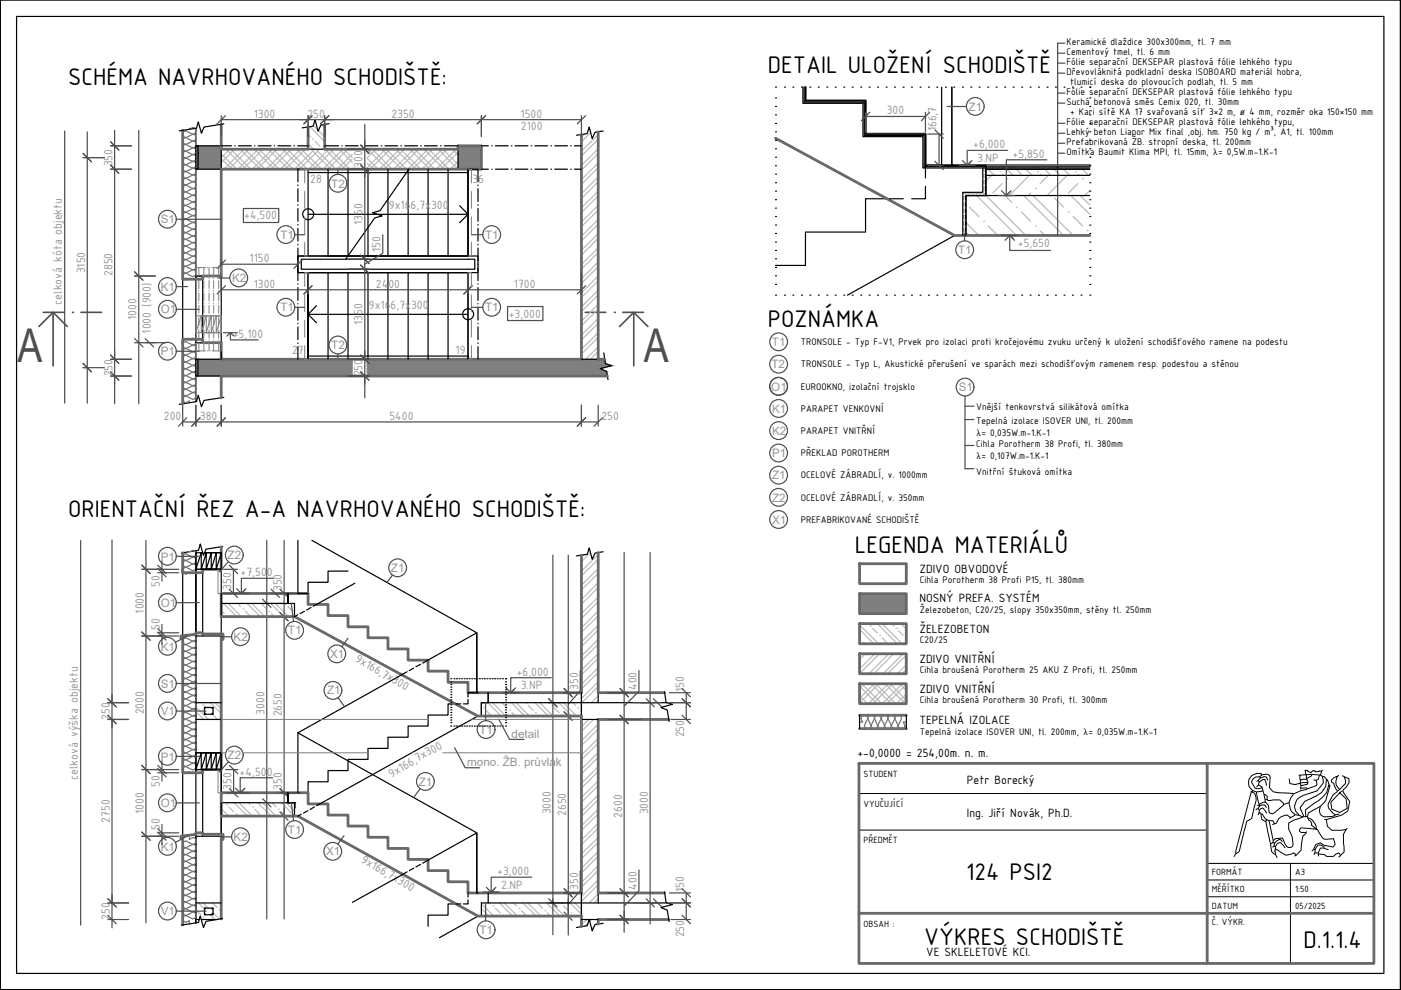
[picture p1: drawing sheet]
<svg xmlns="http://www.w3.org/2000/svg" width="297mm" height="210mm" viewBox="0 0 297 210" stroke-linecap="round" stroke-linejoin="round" font-family="sans-serif">
<defs><g id="words">
<g font-size="9.9" fill="#4c4c4c">
<text x="3.7" y="76.8">A</text>
<text x="136.5" y="76.8">A</text>
</g>
<g font-size="5.5">
<text x="162.8" y="15.4">DETAIL ULOŽENÍ SCHODIŠTĚ</text>
<text x="14.4" y="18.1">SCHÉMA NAVRHOVANÉHO SCHODIŠTĚ:</text>
<text x="162.8" y="69.3">POZNÁMKA</text>
<text x="14.4" y="109.7">ORIENTAČNÍ ŘEZ A-A NAVRHOVANÉHO SCHODIŠTĚ:</text>
<text x="181.2" y="117.3">LEGENDA MATERIÁLŮ</text>
<text x="204.9" y="186.7">124 PSI2</text>
<text x="196" y="200.4">VÝKRES SCHODIŠTĚ</text>
<text x="276.4" y="201.1">D.1.1.4</text>
</g>
<g font-size="2.7" fill="#959595">
<text x="53.8" y="24.9">1300</text>
<text x="65.2" y="24.9">250</text>
<text x="83" y="24.9">2350</text>
<text x="110.4" y="24.9">1500</text>
<text x="110.4" y="27.7">2100</text>
<text x="188" y="24.3">300</text>
<text x="198.6" y="27.9" transform="rotate(-90 198.6 27.9)">166,7</text>
<text x="23.9" y="35.3" transform="rotate(-90 23.9 35.3)">350</text>
<text x="76.9" y="35.6" transform="rotate(-90 76.9 35.6)">300</text>
<text x="206.3" y="31.5">+6,000</text>
<text x="207.2" y="34.3">3.NP</text>
<text x="214.7" y="33.5">+5,850</text>
<text x="65.8" y="38.8">28</text>
<text x="100.2" y="38.8">36</text>
<text x="51.8" y="46.5">+4,500</text>
<text x="76.9" y="47.7" transform="rotate(-90 76.9 47.7)">1350</text>
<text x="82.5" y="44.3">9x166,7x300</text>
<text x="80.7" y="53.4" transform="rotate(-90 80.7 53.4)">150</text>
<text x="215.8" y="52.5">+5,650</text>
<text x="18.1" y="58" transform="rotate(-90 18.1 58)">3150</text>
<text x="23.9" y="58.5" transform="rotate(-90 23.9 58.5)">2850</text>
<text x="52.9" y="55.6">1150</text>
<text x="13.1" y="64.6" transform="rotate(-90 13.1 64.6)">celková kóta objektu</text>
<text x="53.8" y="61">1300</text>
<text x="78.2" y="65.5">9x166,7x300</text>
<text x="79.7" y="61">2400</text>
<text x="109" y="61">1700</text>
<text x="29" y="67.9" transform="rotate(-90 29 67.9)">1000</text>
<text x="32" y="70.7" transform="rotate(-90 32 70.7)">1000 (900)</text>
<text x="49.4" y="71.7">+5,100</text>
<text x="76.9" y="68.9" transform="rotate(-90 76.9 68.9)">1350</text>
<text x="107.9" y="67.3">+3,000</text>
<text x="61.9" y="75">27</text>
<text x="96.6" y="75">19</text>
<text x="23.9" y="79.8" transform="rotate(-90 23.9 79.8)">250</text>
<text x="76.9" y="79.8" transform="rotate(-90 76.9 79.8)">250</text>
<text x="34.8" y="89">200</text>
<text x="42.4" y="89">380</text>
<text x="82.5" y="89">5400</text>
<text x="127.5" y="89">250</text>
<text x="33.9" y="124.4" transform="rotate(-90 33.9 124.4)">50</text>
<text x="49" y="125.1" transform="rotate(-90 49 125.1)">350</text>
<text x="51" y="122.2">+7,500</text>
<text x="59.8" y="125.4" transform="rotate(-90 59.8 125.4)">350</text>
<text x="30.5" y="130.1" transform="rotate(-90 30.5 130.1)">1000</text>
<text x="33.9" y="133.6" transform="rotate(-90 33.9 133.6)">50</text>
<text x="75.2" y="140.2" transform="rotate(30 75.2 140.2)">9x166,7x300</text>
<text x="109.6" y="143.3">+6,000</text>
<text x="110.4" y="146.1">3.NP</text>
<text x="122.6" y="146.2" transform="rotate(-90 122.6 146.2)">350</text>
<text x="135" y="146.3" transform="rotate(-90 135 146.3)">400</text>
<text x="145" y="146.8" transform="rotate(-90 145 146.8)">150</text>
<text x="23.3" y="152.6" transform="rotate(-90 23.3 152.6)">250</text>
<text x="30.5" y="151.5" transform="rotate(-90 30.5 151.5)">2000</text>
<text x="56.1" y="151.6" transform="rotate(-90 56.1 151.6)">3000</text>
<text x="59.8" y="151.9" transform="rotate(-90 59.8 151.9)">2650</text>
<text x="145" y="156.4" transform="rotate(-90 145 156.4)">250</text>
<text x="16.5" y="165.3" transform="rotate(-90 16.5 165.3)">celková výška objektu</text>
<text x="33.9" y="166.8" transform="rotate(-90 33.9 166.8)">50</text>
<text x="49.1" y="167.5" transform="rotate(-90 49.1 167.5)">350</text>
<text x="50.8" y="164.5">+4,500</text>
<text x="59.8" y="167.5" transform="rotate(-90 59.8 167.5)">350</text>
<text x="83" y="164.9" transform="rotate(-30 83 164.9)">9x166,7x300</text>
<text x="30.5" y="172.5" transform="rotate(-90 30.5 172.5)">1000</text>
<text x="116.8" y="172.7" transform="rotate(-90 116.8 172.7)">3000</text>
<text x="120" y="173" transform="rotate(-90 120 173)">2650</text>
<text x="131.9" y="173.4" transform="rotate(-90 131.9 173.4)">2600</text>
<text x="137.4" y="172.7" transform="rotate(-90 137.4 172.7)">3000</text>
<text x="23.3" y="174.5" transform="rotate(-90 23.3 174.5)">2750</text>
<text x="33.9" y="176" transform="rotate(-90 33.9 176)">50</text>
<text x="76.4" y="182.7" transform="rotate(30 76.4 182.7)">9x166,7x300</text>
<text x="105.4" y="185.6">+3,000</text>
<text x="106.3" y="188.4">2.NP</text>
<text x="122.6" y="188.6" transform="rotate(-90 122.6 188.6)">350</text>
<text x="135" y="188.6" transform="rotate(-90 135 188.6)">400</text>
<text x="145" y="189.2" transform="rotate(-90 145 189.2)">150</text>
<text x="23.3" y="195" transform="rotate(-90 23.3 195)">250</text>
<text x="145" y="198.8" transform="rotate(-90 145 198.8)">250</text>
</g>
<g font-size="2.7">
<text x="194.9" y="121.4">ZDIVO OBVODOVÉ</text>
<text x="194.9" y="127.7">NOSNÝ PREFA. SYSTÉM</text>
<text x="194.9" y="134.1">ŽELEZOBETON</text>
<text x="194.9" y="140.5">ZDIVO VNITŘNÍ</text>
<text x="194.9" y="146.8">ZDIVO VNITŘNÍ</text>
<text x="194.9" y="153.6">TEPELNÁ IZOLACE</text>
<text x="181.8" y="160.5">+-0,0000 = 254,00m. n. m.</text>
<text x="205" y="166.2">Petr Borecký</text>
<text x="205" y="173.3">Ing. Jiří Novák, Ph.D.</text>
<text x="196.4" y="202.7">VE SKLELETOVÉ KCI.</text>
</g>
<g font-size="2.5" fill="#959595">
<text x="205.4" y="23.5">Z1</text>
<text x="70.2" y="39.8">T2</text>
<text x="34.1" y="47.4">S1</text>
<text x="59.5" y="50.6">T1</text>
<text x="102.9" y="50.6">T1</text>
<text x="203.1" y="53.9">T1</text>
<text x="49.2" y="59.8">K2</text>
<text x="34.1" y="61.7">K1</text>
<text x="34.1" y="66.4">O1</text>
<text x="59.5" y="66">T1</text>
<text x="102.9" y="66">T1</text>
<text x="34.1" y="75.4">P1</text>
<text x="70.2" y="74.1">T2</text>
<text x="163.7" y="73.4">T1</text>
<text x="163.5" y="82.8">O1</text>
<text x="163.6" y="78.1">T2</text>
<text x="203.3" y="83">S1</text>
<text x="163.7" y="87.5">K1</text>
<text x="163.7" y="92.2">K2</text>
<text x="163.7" y="96.9">P1</text>
<text x="163.7" y="101.7">Z1</text>
<text x="163.7" y="106.4">Z2</text>
<text x="163.7" y="111.1">X1</text>
<text x="34.1" y="118.8">P1</text>
<text x="48.3" y="118.6">Z2</text>
<text x="82.9" y="121.3">Z1</text>
<text x="34.1" y="128.7">O1</text>
<text x="34.1" y="137.9">K1</text>
<text x="49.5" y="135.9">K2</text>
<text x="61" y="134.5">T1</text>
<text x="70" y="139.5">X1</text>
<text x="34.1" y="145.8">S1</text>
<text x="69.3" y="147.2">Z1</text>
<text x="34.1" y="151.7">V1</text>
<text x="101.6" y="155.6">T1</text>
<text x="34.1" y="161.3">P1</text>
<text x="48.3" y="161">Z2</text>
<text x="108.5" y="156.4">detail</text>
<text x="88.8" y="166.6">Z1</text>
<text x="99.1" y="162.4">mono. ŽB. průvlak</text>
<text x="34.1" y="171.1">O1</text>
<text x="49.5" y="178.3">K2</text>
<text x="61" y="176.8">T1</text>
<text x="34.1" y="180.4">K1</text>
<text x="69.1" y="181.4">X1</text>
<text x="34.1" y="194.1">V1</text>
<text x="101.6" y="198">T1</text>
</g>
<g font-size="2.2">
<text x="226.1" y="11.7">Cementový tmel, tl. 6 mm</text>
<text x="226.1" y="9.6">Keramické dlaždice 300x300mm, tl. 7 mm</text>
<text x="226.1" y="13.9">Fólie separační DEKSEPAR plastová fólie lehkého typu</text>
<text x="226.1" y="16">Dřevovláknitá podkladní deska ISOBOARD materiál hobra,</text>
<text x="226.1" y="20.2">Fólie separační DEKSEPAR plastová fólie lehkého typu</text>
<text x="226.1" y="22.3">Suchá betonová směs Cemix 020, tl. 30mm</text>
<text x="226.9" y="18.1">tlumicí deska do plovoucích podlah, tl. 5 mm</text>
<text x="226.1" y="26.6">Fólie separační DEKSEPAR plastová fólie lehkého typu,</text>
<text x="226.1" y="28.7">Lehký beton Liapor Mix final ,obj. hm. 750 kg / m³, A1, tl. 100mm</text>
<text x="226.9" y="24.4">+ Kari sítě KA 17 svařovaná síť 3×2 m, ø 4 mm, rozměr oka 150×150 mm</text>
<text x="226.1" y="30.8">Prefabrikovaná ŽB. stropní deska, tl. 200mm</text>
<text x="226.1" y="32.9">Omítka Baumit Klima MPI, tl. 15mm, λ= 0,5W.m-1.K-1</text>
<text x="169.8" y="73.2">TRONSOLE - Typ F-V1, Prvek pro izolaci proti kročejovému zvuku určený k uložení schodišťového ramene na podestu</text>
<text x="169.8" y="77.9">TRONSOLE - Typ L, Akustické přerušení ve sparách mezi schodišťovým ramenem resp. podestou a stěnou</text>
<text x="169.8" y="82.6">EUROOKNO, izolační trojsklo</text>
<text x="169.8" y="87.3">PARAPET VENKOVNÍ</text>
<text x="207" y="87">Vnější tenkovrstvá silikátová omítka</text>
<text x="207" y="89.8">Tepelná izolace ISOVER UNI, tl. 200mm</text>
<text x="169.8" y="92">PARAPET VNITŘNÍ</text>
<text x="207" y="92.4">λ= 0,035W.m-1.K-1</text>
<text x="207" y="94.8">Cihla Porotherm 38 Profi, tl. 380mm</text>
<text x="169.8" y="96.7">PŘEKLAD POROTHERM</text>
<text x="169.8" y="101.4">OCELOVÉ ZÁBRADLÍ, v. 1000mm</text>
<text x="207" y="100.8">Vnitřní štuková omítka</text>
<text x="207" y="97.4">λ= 0,107W.m-1.K-1</text>
<text x="169.8" y="106.1">OCELOVÉ ZÁBRADLÍ, v. 350mm</text>
<text x="169.8" y="110.8">PREFABRIKOVANÉ SCHODIŠTĚ</text>
<text x="195" y="123.7">Cihla Porotherm 38 Profi P15, tl. 380mm</text>
<text x="195" y="130">Železobeton, C20/25, slopy 350x350mm, stěny tl. 250mm</text>
<text x="195" y="136.4">C20/25</text>
<text x="195" y="142.8">Cihla broušená Porotherm 25 AKU Z Profi, tl. 250mm</text>
<text x="195" y="149.1">Cihla broušená Porotherm 30 Profi, tl. 300mm</text>
<text x="195" y="155.8">Tepelná izolace ISOVER UNI, tl. 200mm, λ= 0,035W.m-1.K-1</text>
</g>
<g font-size="2.1">
<text x="183.1" y="164.8">STUDENT</text>
<text x="183.1" y="171">VYUČUJÍCÍ</text>
<text x="183.1" y="178.8">PŘEDMĚT</text>
<text x="256.9" y="185.6">FORMÁT</text>
<text x="274.6" y="185.6">A3</text>
<text x="256.9" y="189.1">MĚŘÍTKO</text>
<text x="274.6" y="189.1">1:50</text>
<text x="183.1" y="196.4">OBSAH :</text>
<text x="256.9" y="192.7">DATUM</text>
<text x="256.9" y="196.2">Č. VÝKR.</text>
<text x="274.6" y="192.7">05/2025</text>
</g>
</g></defs>
<!-- layer: 0 -->
<g fill="none" stroke="#000" stroke-width=".25">
<path d="M0 0h.1M0 0h296.9v209.9h-296.9zM0 0v209.9M3.5 3.5h289.9v202.9h-289.9zM41.5 27.2v31.3M42 30.9h4.9v5h-4.9zM46.9 26.3v32.2M63.9 35.9h-17h50.2M68.8 26.4v5.2h-3.5v-4.7M69.8 26.2l-1.8 .3-.6 1.3-.6-2.4-.4 1.4-2.3 .3M97.1 30.9h5v5h-5zM99.2 35.9v18.4h-33.9v-18.4h33.9v18.4"/>
<path d="M65.3 57.8h33.9v18.4h-33.9M65.3 57.8v18.4v-18.4M41.5 72.7v12.5M42 76.2h63.7M42 79.7h64.3M46.9 72.7v3.5M46.9 79.7v4.6M128 74.8l.4 2.3 1.3 .4-2.4 .7 1.3 .6 .3 1.7M47.5 84.3l-4.2 .6-.6 1.3-.7-2.4-.3 1.3-3.7 .6M0 209.9h.1"/>
</g>
<!-- layer: _INTERIER -->
<g fill="#7f7f7f" stroke="#7f7f7f" stroke-width=".21">
<path d="M77.9 76.2l50.5 .9-.2-.9zM77.9 76.2l50.5 .9h-50.5z"/>
<path d="M77.9 77.1l51.8 .4-1.3-.4zM77.9 77.1l51.8 .4h-51.8z"/>
<path d="M77.9 77.5l49.4 .7 2.4-.7zM77.9 77.5l49.4 .7h-49.4z"/>
<path d="M77.9 78.2l50.7 .6-1.3-.6zM77.9 78.2l50.7 .6h-50.7z"/>
<path d="M42 76.2l32.7 3.5v-3.5zM42 76.2l32.7 3.5h-32.7z"/>
<path d="M77.9 78.8l50.9 .9-.2-.9zM77.9 78.8l50.9 .9h-50.9z"/>
<path d="M42 30.9l4.9 5v-5zM42 30.9l4.9 5h-4.9z"/>
<path d="M97.1 30.9l5 5v-5zM97.1 30.9l5 5h-5z"/>
</g>
<g fill="none" stroke="#b9b9b9" stroke-width=".25">
<path d="M46.9 33.6l2.2 2.3M46.9 35.7l.3 .2M46.9 32.7l3.3 3.2M47.9 31.6l4.3 4.3M48.7 31.6l-1.8 1.9M48.9 31.6l4.3 4.3M49.7 31.6l-2.8 2.9M50.9 31.6l4.3 4.3M51.7 31.6l-4.2 4.3M51.9 31.6l4.3 4.3M52.7 31.6l-4.2 4.3M53.9 31.6l4.3 4.3"/>
<path d="M54.7 31.6l-4.2 4.3M54.9 31.6l4.2 4.3M55.8 31.6l-4.3 4.3M56.9 31.6l4.3 4.3M57.7 31.6l-4.2 4.3M57.9 31.6l4.2 4.3M58.7 31.6l-4.2 4.3M59.9 31.6l4.2 4.3M60.7 31.6l-4.2 4.3M60.9 31.6l4.3 4.3M61.7 31.6l-4.2 4.3M62.9 31.6l4.2 4.3"/>
<path d="M63.8 31.6l-4.3 4.3M63.9 31.6l4.3 4.3M64.7 31.6l-4.2 4.3M65.3 31.5l.1 .1M65.3 30.5l1.2 1.1M65.3 28.5l.5 .5M65.7 26.9l3.1 3.1M65.9 31.6l4.2 4.3M66.3 29.5h.1M66.4 26.6l1 1M66.7 31.6l-4.2 4.3M66.8 30l1 1"/>
<path d="M66.9 31.6l4.3 4.3M67.5 27.7l1.3 1.3M67.7 31.6l-4.2 4.3M68.3 31.5h.1M68.3 26.5l.5 .5M68.9 31.6l4.3 4.3M69.7 31.6l-4.2 4.3M69.9 31.6l4.3 4.3M70.7 31.6l-4.2 4.3M71.9 31.6l2.8 2.8M72.7 31.6l-4.2 4.3M72.9 31.6l1.8 1.8"/>
<path d="M73.7 31.6l-4.2 4.3M74.7 32.7l-3.2 3.2M74.7 35.7l-.2 .2M74.7 33.7l-2.2 2.2M77.9 34.6l1.3 1.3M77.9 33.6l2.2 2.3M77.9 31.6l4.3 4.3M78.7 31.6l-.8 .9M78.9 31.6l4.2 4.3M79.7 31.6l-1.8 1.9M80.9 31.6l4.3 4.3M81.7 31.6l-3.8 3.9"/>
<path d="M81.9 31.6l4.2 4.3M82.7 31.6l-4.2 4.3M83.9 31.6l4.2 4.3M84.8 31.6l-4.3 4.3M84.9 31.6l4.3 4.3M85.7 31.6l-4.2 4.3M86.9 31.6l4.2 4.3M87.7 31.6l-4.2 4.3M87.9 31.6l4.3 4.3M88.7 31.6l-4.2 4.3M89.9 31.6l4.2 4.3M90.7 31.6l-4.2 4.3"/>
<path d="M90.9 31.6l4.3 4.3M91.7 31.6l-4.2 4.3M92.9 31.6l4.2 4.3M93.7 31.6l-4.2 4.3M93.9 31.6l3.2 3.3M94.7 31.6l-4.2 4.3M95.9 31.6l1.2 1.3M96.7 31.6l-4.2 4.3M96.9 31.6l.2 .2M97.1 34.3l-1.6 1.6M97.1 32.3l-3.6 3.6M97.1 35.2l-.6 .7"/>
</g>
<g fill="none" stroke="#000" stroke-width=".21">
<path d="M182.1 161.9h109.2v42.4h-109.2zM182.1 176h73.8M182.1 168.2h73.8M255.9 161.9v42.4M265.3 167.8l.7 .4a2.68 2.68 0 0 1 0 2.6l-.6 2.7-1.1 .7-1.5 6.2-.8 .7-.3 .5M265.3 168l-3.3 12.5v.5M265.4 168l.2-.3 .8 .3 .7 2.9-.4 .6 .3 .2v.7h.3l.1 .1 .1 1.2 .9 .5 1 4.7 .5-.3 .1-.4 .4-.4 1.5-.1 .6 1.3a.88 .88 0 0 0 .7 .7 .88 .88 0 0 0 .9-.5l-.2-1.9-.7-1.5v-1.3l1-.6 1.9-.7M266.7 171.5l-.4 .1M266.7 165.5l-.3 .1M266.8 166.4l.7 .4 .5 1.5a1.03 1.03 0 0 1 .6 1.2l.2 .2 2.6-.1 .6 .6 .1 .5-2.4 1.9-.6-.3-.2-1.5-.6-.7M266.9 170.7l-.3 .1M267 172.4l-.3 .3"/>
<path d="M267 165.8l.8-.5h.4l.3 1.2M267 164.7l-.9 .1a1.3 1.3 0 0 0-.7 1.1l.7 1.2 .8 .1 .6-.2M267.1 170.9l.4-.2h.7l.3 .5M267.1 171.7l.5-.4 .2 .1 .8 1M267.2 165l-.4 .4 .2 .4-.6 1M267.4 172.6h.2l.7 1 .8 .4 .8 4.1M267.6 164.3l1.2-.1a.75 .75 0 0 1 .5 .9l-.1 2 .7 .8 1.1 .2 3.2 .1v.3l-.6 .9-.3 .8a2.82 2.82 0 0 0 .9 2.2l.4 .3-1 .6-.1 .2M267.7 167.7l-1.3 .2M268 168.5l.3 1.5M268.2 170.1l-1.2 .4M268.3 169.5h.3M268.6 173.9l-.2 .2"/>
<path d="M268.8 165.4l-.3-.7-.5-.1-.8 .3-.1-.2 .4-.5a1.96 1.96 0 0 0-2.6 .8 1.96 1.96 0 0 0 .7 2.7M269.2 174h.7l.3 .6-.4 .3M269.4 179l.2 1.6 .8 .5M269.9 178.7h.4l-.2 .7 .3 .1a3.2 3.2 0 0 0 .4 2.3M270.1 179.4l-.3 .2M270.4 179.5l.2-.2a.86 .86 0 0 1 1-.6l.9 1.1M271.9 178.4l-.3-.3-.4-.1-.9 .7M273.2 170.2l-1 .4M273.3 165.2l.2 .9 1 .2 1.2-.2 .1 .4M273.6 173.3l-.8-.5a2.5 2.5 0 0 0-2.2 1.8h-.4M274.6 172.7l.8 .2M275.4 164.3l.2 .2 .1 .9 1.3-.2"/>
<path d="M275.7 165.5v.5M275.9 167.1h1.2M276.7 163.4l.2 .9 1.1-.1 1.9 .2M276.7 163.4l.5-.1 .1 .2 .7 .3 .2-.3 .5-.1 .1 .2 1.4-.1-.2 .9 .8 .2a2.75 2.75 0 0 1 1 1.8l.2 .2-.9 3.1-1.2 1.3-.2 .9 .2 .7 .4 .4a3.2 3.2 0 0 0 2.7-.1l.9-.3M276.9 164.3l-1.4 .1M277 164.3v.8M277.1 176.4l-.2 .1M277.3 165.9l-1.5 .1M277.4 173.5a2.03 2.03 0 0 1 1.5 1.4l.2 .5M278.1 164.3l-.1 .2-1 .7 .3 .5-.1 .6-1.4 .2v.8M278.6 165.4l.4 .1M279.3 175.9l1.4 2 2-.1 .4 1.2-.5 .6-1.9-.4-.7-.5-1 .3-.4 1 .2 .1-.2 1.1"/>
<path d="M279.7 164.4l-.2 .8-.4 .3v1.1l-2.2 .8-1.3 .3-1.4 .6M279.9 171l-2.5 1.4-.2 .8M280.4 164.6l.1 1.4-1.3 1.7-2.8 .9a2.32 2.32 0 0 0-1.9 2.7 2.32 2.32 0 0 0 2.7 1.9l.2 .6a.97 .97 0 0 1 .6 1.1l1.2 .9-3.3-.3-.3 .2-.1 .5 .2 .2 1.2 .1-.7 .8-.4 3-1.3 1.2M280.4 163.4l-.2 .1M280.8 179.6l-.2-.1a.95 .95 0 0 0-1.1-.3 .95 .95 0 0 0-.6 .9M280.8 173.7l.4 .1M281.2 165.2a3.5 3.5 0 0 1-2.6 3.8l-2 .9-1 1.4 .8 1.8M281.8 166.4l-.5 1.7-1.1 1.1-3.4 2.5 .1 1.4M283.8 164.4l-.3 .3M284 167.4a2.16 2.16 0 0 1-.5-2.8l-.2 .1a1.47 1.47 0 0 0-1 .8l.1 .4 .4 .2 .5 1.2 .2 .4M284.1 168.1l1.3 1.3 .2 2-1.5 .9-1.7-.8-.2-1.4zM284.5 167.8l-.4 .3"/>
<path d="M284.6 164.5l.4 .3 .3 .7v.6l-1.8 1.7a4 4 0 0 0-1.9 3.2l.1 .3 1 1.2 .4 .2M285 164.7l1 .4v.8l-.6 1-.7 .7 .2 .6 1.3 1.7-.5 2.1-1.2 .8-3.3 1 .2 1.4 1 .8h2l1-.1-.6 1 .2 3.7-1.2 1.1M285.6 175.6l-.1 .2M182.1 193.6h109.2M255.9 190.1h35.4M255.9 186.6h35.4M255.9 183.1h35.4M270.2 180.4h.1M270.4 180.1h.3l2 1.2 1-.2 .6-.3 .4 .5M273.6 183.1v21.2M278.5 180.1l-.3 .3M278.8 180.8l.7 .1v.6"/>
<path d="M279.6 181.1l1.2 .1 .5 .4h1.4l1-.7h.3l.2 .5M281.6 180.1a2 2 0 0 0-1.7-.2l-.4 1"/>
</g>
<!-- layer: Zdivo -->
<path d="M38.7 27.7v31.5M46.9 26.3v4.6M65.3 26.9v4.7M68.8 26.4v5.2M97.1 30.9h5v5h-55.2v22.6M38.7 72.7v12.9M46.9 72.7v3.5h76.4M128.8 79.7h-81.9v4.6M182.1 161.9h109.2v42.4h-109.2zM255.9 161.9v42.4M182.1 193.6h109.2" fill="none" stroke="#696969" stroke-width=".59"/>
<!-- layer: izolace -->
<g fill="none" stroke="#757575" stroke-width=".25">
<path d="M39.4 29.2l1.5 .7M39.4 30.6l1.5 .7M39.4 32.1l1.5 .7M39.4 33.5l1.5 .7M39.4 34.9l1.5 .8M39.4 36.4l1.5 .7M39.4 37.8l1.5 .7M39.4 39.3l1.5 .7M39.4 29.2a.7 .7 0 0 0-.7 .7 .7 .7 0 0 0 .7 .7M39.4 30.6a.7 .7 0 0 0-.7 .7 .7 .7 0 0 0 .7 .7M39.4 32.1a.7 .7 0 0 0-.7 .7 .7 .7 0 0 0 .7 .7M39.4 33.5a.7 .7 0 0 0-.7 .7 .7 .7 0 0 0 .7 .7"/>
<path d="M39.4 34.9a.7 .7 0 0 0-.7 .7 .7 .7 0 0 0 .7 .7M39.4 36.4a.7 .7 0 0 0-.7 .7 .7 .7 0 0 0 .7 .7M39.4 37.8a.7 .7 0 0 0-.7 .7 .7 .7 0 0 0 .7 .7M39.4 39.3a.7 .7 0 0 0-.7 .7 .7 .7 0 0 0 .7 .7M40.1 27.2v.2l.8-.4a.7 .7 0 0 1 .7 .7 .7 .7 0 0 1-.7 .7M40.9 28.5l-1.5-.8a.7 .7 0 0 0-.7 .7 .7 .7 0 0 0 .7 .7M40.9 28.5l-1.5 .7M40.9 29.9l-1.5 .7M40.9 31.3l-1.5 .8M40.9 32.8l-1.5 .7M40.9 34.2l-1.5 .7M40.9 35.7l-1.5 .7"/>
<path d="M40.9 37.1l-1.5 .7M40.9 38.5l-1.5 .8M40.9 40l-1.5 .7M40.9 28.5a.7 .7 0 0 1 .7 .7 .7 .7 0 0 1-.7 .7M40.9 29.9a.7 .7 0 0 1 .7 .7 .7 .7 0 0 1-.7 .7M40.9 31.3a.7 .7 0 0 1 .7 .7 .7 .7 0 0 1-.7 .7M40.9 32.8a.7 .7 0 0 1 .7 .7 .7 .7 0 0 1-.7 .7M40.9 34.2a.7 .7 0 0 1 .7 .7 .7 .7 0 0 1-.7 .7M40.9 35.7a.7 .7 0 0 1 .7 .7 .7 .7 0 0 1-.7 .7M40.9 37.1a.7 .7 0 0 1 .7 .7 .7 .7 0 0 1-.7 .7M40.9 38.5a.7 .7 0 0 1 .7 .7 .7 .7 0 0 1-.7 .7M40.9 40a.7 .7 0 0 1 .7 .7 .7 .7 0 0 1-.7 .7"/>
<path d="M39.4 40.7l1.5 .7M39.4 42.1l1.5 .8M39.4 43.6l1.5 .7M39.4 45l1.5 .7M39.4 46.5l1.5 .7M39.4 47.9l1.5 .7M39.4 49.3l1.5 .8M39.4 52.2l1.5 .7M39.4 53.6l1.5 .7M39.4 55l1.5 .8M39.4 56.5l1.5 .7M39.4 40.7a.7 .7 0 0 0-.7 .7 .7 .7 0 0 0 .7 .7"/>
<path d="M39.4 42.1a.7 .7 0 0 0-.7 .7 .7 .7 0 0 0 .7 .7M39.4 43.6a.7 .7 0 0 0-.7 .7 .7 .7 0 0 0 .7 .7M39.4 45a.7 .7 0 0 0-.7 .7 .7 .7 0 0 0 .7 .7M39.4 46.5a.7 .7 0 0 0-.7 .7 .7 .7 0 0 0 .7 .7M39.4 47.9a.7 .7 0 0 0-.7 .7 .7 .7 0 0 0 .7 .7M39.4 49.3a.7 .7 0 0 0-.7 .7 .7 .7 0 0 0 .7 .7 .7 .7 0 0 0-.7 .7 .7 .7 0 0 0 .7 .7M39.4 52.2a.7 .7 0 0 0-.7 .7 .7 .7 0 0 0 .7 .7M39.4 53.6a.7 .7 0 0 0-.7 .7 .7 .7 0 0 0 .7 .7M39.4 55a.7 .7 0 0 0-.7 .7 .7 .7 0 0 0 .7 .7M39.4 56.5a.7 .7 0 0 0-.7 .7 .7 .7 0 0 0 .7 .7M39.4 57.9a.7 .7 0 0 0-.7 .7 .7 .7 0 0 0 .7 .7M40.1 59.2v-.2l-.7 .4"/>
<path d="M40.9 41.4l-1.5 .7M40.9 42.9l-1.5 .7M40.9 44.3l-1.5 .7M40.9 45.7l-1.5 .8M40.9 47.2l-1.5 .7M40.9 48.6l-1.5 .7M40.9 50.1l-1.5 .7 1.5 .6M40.9 51.4l-1.5 .8M40.9 52.9l-1.5 .7M40.9 54.3l-1.5 .7M40.9 55.8l-1.5 .7M40.9 57.2l-1.5 .7"/>
<path d="M40.9 41.4a.7 .7 0 0 1 .7 .7 .7 .7 0 0 1-.7 .7M40.9 42.9a.7 .7 0 0 1 .7 .7 .7 .7 0 0 1-.7 .7M40.9 44.3a.7 .7 0 0 1 .7 .7 .7 .7 0 0 1-.7 .7M40.9 45.7a.7 .7 0 0 1 .7 .7 .7 .7 0 0 1-.7 .7M40.9 47.2a.7 .7 0 0 1 .7 .7 .7 .7 0 0 1-.7 .7M40.9 48.6a.7 .7 0 0 1 .7 .7 .7 .7 0 0 1-.7 .7M40.9 50.1a.7 .7 0 0 1 .7 .7 .7 .7 0 0 1-.7 .6M40.9 51.4a.7 .7 0 0 1 .7 .7 .7 .7 0 0 1-.7 .7M40.9 52.9a.7 .7 0 0 1 .7 .7 .7 .7 0 0 1-.7 .7M40.9 54.3a.7 .7 0 0 1 .7 .7 .7 .7 0 0 1-.7 .7M40.9 55.8a.7 .7 0 0 1 .7 .7 .7 .7 0 0 1-.7 .7M40.9 57.2a.7 .7 0 0 1 .7 .7 .7 .7 0 0 1-.7 .7l-1.5-.7"/>
<path d="M39.4 73.9l1.5 .7M39.4 75.3l1.5 .7M39.4 76.8l1.5 .7M39.4 78.2l1.5 .7M39.4 79.6l1.5 .8M39.4 73.9a.7 .7 0 0 0-.7 .7 .7 .7 0 0 0 .7 .7M39.4 75.3a.7 .7 0 0 0-.7 .7 .7 .7 0 0 0 .7 .7M39.4 76.8a.7 .7 0 0 0-.7 .7 .7 .7 0 0 0 .7 .7M39.4 78.2a.7 .7 0 0 0-.7 .7 .7 .7 0 0 0 .7 .7M39.4 79.6a.7 .7 0 0 0-.7 .7 .7 .7 0 0 0 .7 .7M40.1 71.9v.2l.8-.4a.7 .7 0 0 1 .7 .7 .7 .7 0 0 1-.7 .7M40.9 73.2l-1.5-.8a.7 .7 0 0 0-.7 .7 .7 .7 0 0 0 .7 .7"/>
<path d="M40.9 73.2l-1.5 .7M40.9 74.6l-1.5 .7M40.9 76l-1.5 .8M40.9 77.5l-1.5 .7M40.9 78.9l-1.5 .7M40.9 73.2a.7 .7 0 0 1 .7 .7 .7 .7 0 0 1-.7 .7M40.9 74.6a.7 .7 0 0 1 .7 .7 .7 .7 0 0 1-.7 .7M40.9 76a.7 .7 0 0 1 .7 .7 .7 .7 0 0 1-.7 .7M40.9 77.5a.7 .7 0 0 1 .7 .7 .7 .7 0 0 1-.7 .7M40.9 78.9a.7 .7 0 0 1 .7 .7 .7 .7 0 0 1-.7 .7M39.4 81.1l1.5 .7M39.4 82.5l1.5 .7"/>
<path d="M39.4 84l1.5 .7M39.4 81.1a.7 .7 0 0 0-.7 .7 .7 .7 0 0 0 .7 .7M39.4 82.5a.7 .7 0 0 0-.7 .7 .7 .7 0 0 0 .7 .7M39.4 84a.7 .7 0 0 0-.7 .7 .7 .7 0 0 0 .7 .7M40.1 85.2v-.2l-.7 .4M40.9 80.4l-1.5 .7M40.9 81.8l-1.5 .7M40.9 83.2l-1.5 .8M40.9 80.4a.7 .7 0 0 1 .7 .7 .7 .7 0 0 1-.7 .7M40.9 81.8a.7 .7 0 0 1 .7 .7 .7 .7 0 0 1-.7 .7M40.9 83.2a.7 .7 0 0 1 .7 .7 .7 .7 0 0 1-.7 .7"/>
</g>
<!-- layer: TEXTY -->
<path d="M9.2 66.2h4.4" fill="none" stroke="#4c4c4c" stroke-width=".34"/>
<circle cx="15.4" cy="66.2" r=".17" fill="#4c4c4c"/>
<path d="M8.3 69.2l3-3 3 3M11.3 66.2v11.4M17.1 66.2h4.4M132 66.2h4.4" fill="none" stroke="#4c4c4c" stroke-width=".34"/>
<circle cx="130.3" cy="66.2" r=".17" fill="#4c4c4c"/>
<path d="M124.1 66.2h4.3M131.4 69.2l3-3 3 3M134.4 66.2v11.4" fill="none" stroke="#4c4c4c" stroke-width=".34"/>
<!-- layer: 0 -->
<g fill="none" stroke="#000" stroke-width=".25">
<path d="M164.4 18.5h.1M166.3 18.5h.1M168.1 18.5h.1M169.9 18.5h.1M170.2 18.5v3.4h12.8v7.1h12.7v6.6h13.3v5.9h-4.2v8.4M170.5 18.5v3.1h12.7v7.1h12.7v6.7h13.1M171.7 18.5h.1M173.5 18.5h.1M175.3 18.5h.1M177.1 18.5h.1M178.9 18.5h.1M180.7 18.5h.1"/>
<path d="M182.5 18.5h.1M184.3 18.5h.1M186.1 18.5h.1M187.9 18.5h.1M189.7 18.5h.1M191.5 18.5h.1M193.3 18.5h.1M195.1 18.5h.1M196.8 18.5h.1M198.6 18.5h.1M199.6 18.5v16.6M200.4 18.5h.1"/>
<path d="M201.8 18.5v16.6M202.2 18.5h.1M204 18.5h.1M205.8 18.5h.1M207.6 18.5h.1M209.4 18.5h.1M211.2 18.5h.1M213 18.5h.1M214.8 18.5h.1M216.6 18.5h.1M218.4 18.5h.1M220.2 18.5h.1"/>
<path d="M222 18.5h.1M223.8 18.5h.1M225.6 18.5h.1M227.4 18.5h.1M229.2 18.5h.1M231.1 18.5h.1M41.5 30.9h.5v5h-.5zM42 30.9v5M46.9 30.9h2.2M47.5 26.3l-4.2 .6-.6 1.4-.7-2.5-.3 1.4-3.7 .5M49.8 30.9h.1M50.5 30.9h2.8"/>
<path d="M54 30.9h.1M54.7 30.9h2.8M58.2 30.9h.1M58.9 30.9h2.7M62.3 30.9h.1M63.1 30.9h2.2M63.2 35.9h.1M63.2 35.9v2.6M63.2 39.2v.1M68.8 30.9h3M69.6 35.9v18.4h4.2M72.5 30.9h.1"/>
<path d="M73.2 30.9h2.7M73.8 35.9v18.4h4.2M76.6 30.9h.2M77.4 30.9h2.7M78 35.9v18.4h4.3M80.8 30.9h.1M81.6 30.9h2.7M82.3 35.9v18.4h4.2M85 30.9h.1M85.8 30.9h2.7M86.5 35.9v18.4h4.3M86.7 35.9l-6.1 8.8-1.6 .4 2 .7-1.5 .4-6.2 8.8"/>
<path d="M89.2 30.9h.1M90 30.9h2.7M90.8 35.9v18.4h4.2M93.4 30.9h.1M94.2 30.9h2.9M95 35.9v18.4h4.2M99.2 35.9v.7h-33.9M99.2 35.9h2.1v2.6M99.2 35.9v18.4M101.3 39.2v.1M102.1 35.9h1.4M102.1 30.9h1.4"/>
<path d="M104.3 35.9h.1M104.3 30.9h.1M105 35.9h2.7M105 30.9h2.7M108.4 35.9h.1M108.4 30.9h.1M109.2 35.9h2.7M109.2 30.9h2.7M112.6 35.9h.1M112.6 30.9h.1M113.4 35.9h2.7M113.4 30.9h2.7"/>
<path d="M116.8 35.9h.1M116.8 30.9h.1M117.6 35.9h2.7M117.6 30.9h2.7M121 35.9h.1M121 30.9h.1M121.8 35.9h1.5M121.8 30.9h1.5M123.3 28.5v47.7M127.9 27.8l-1.7 .2-.6 1.4-.7-2.5-.4 1.4-2.3 .4M164.4 20.8h.1M164.4 22.6h.1"/>
<path d="M164.4 24.4h.1M164.4 26.2h.1M164.4 28h.1M164.4 29.8h.1M164.4 31.6h.1M164.4 33.3h.1M164.4 35.2h.1M164.4 36.9h.1M164.4 38.7h.1M164.4 29.3l38 20.6M196.2 35.1v-6.7h-12.7v-7h-12.7v-2.9v2.9h12.7v7h12.7v6.7h12.8M196.2 39.5v2.6h-2.9"/>
<path d="M196.2 35.1h34.9M196.2 35.1v2.6M201.8 35.1h.1M208.4 35.6v5.2h-4.3v9.1M209 35.1v6.4h-4.2v8.4v-8.4h26.3M209 35.1v6.4v-4.3h22.1M209 35.4h22.1M231.1 38.7h.1M231.1 36.9h.1M231.1 35.2h.1M231.1 33.3h.1M231.1 31.6h.1"/>
<path d="M231.1 29.8h.1M231.1 28h.1M231.1 26.2h.1M231.1 24.4h.1M231.1 22.6h.1M231.1 20.8h.1M231.1 35.9h-22.1v1.3M231.1 35.7h-22.1v.2M38.7 59.2v13.5M41.5 58.5h5.4v14.2h-5.4zM43 59.2h-1.5v-.7h1.5v14.2v-.8h-1.5M63.2 40v2.7"/>
<path d="M63.2 43.4v.1M63.2 44.2v2.7M63.2 47.6v.1M63.2 48.4v2.7M63.2 51.8v.1M63.2 52.6v2.7M63.2 56v.1M63.2 56.8v2.7M63.9 55h36.8v2.1h-36.8zM65.3 54.3h-2.1v3.5h2.1M69.6 57.8h-4.3v18.4M73.8 57.8h-4.2v18.4"/>
<path d="M78 57.8h-4.2v18.4M82.3 57.8h-4.3v18.4M86.5 57.8h-4.2v18.4M90.8 57.8h-4.3v18.4M95 57.8h-4.2v18.4M97.5 43.6l1.7 1.8h-33.9M99.2 57.8h-4.2v18.4M99.2 57.8v18.4v-.7h-33.9M99.2 54.3h-36v3.5h36M99.2 54.3h2.1v3.5h-2.1M99.2 45.4l-1.7 1.8M101.3 40v2.7"/>
<path d="M101.3 43.4v.1M101.3 44.2v2.7M101.3 47.6v.1M101.3 48.4v2.7M101.3 51.8v.1M101.3 52.6v2.7M101.3 56v.1M101.3 56.8v2.7M164.4 40.5h.1M164.4 42.3h.1M164.4 44.1h.1M164.4 45.9h.1"/>
<path d="M164.4 47.7h.1M164.4 49.5h.1M164.4 51.3h.1M164.4 53.1h.1M164.4 54.9h.1M164.4 56.7h.1M164.4 58.5h.1M188.1 42.1h-4.6v7.1h-12.7v7.1h-6.4M188.6 42.1h2.9M202.4 49.9h28.7M202.4 49.9l-22.7 12.7M231.1 58.5h.1"/>
<path d="M231.1 56.7h.1M231.1 54.9h.1M231.1 53.1h.1M231.1 51.3h.1M231.1 49.5h.1M231.1 47.7h.1M231.1 45.9h.1M231.1 44.1h.1M231.1 42.3h.1M231.1 40.5h.1M41.5 76.2h.5v3.5h-.5zM42 72.7h4.9v3.5"/>
<path d="M42 76.2v3.5M63.2 60.2v.1M63.2 61v2.7M63.2 64.4h.1M63.2 65.1v2.8M63.2 68.6h.1M63.2 69.3v2.7M63.2 72.7v.1M63.2 73.5v2.7M67.1 64.8l-1.8 1.8M99.2 66.6h-33.9l1.8 1.8M101.3 60.2v.1"/>
<path d="M101.3 61v2.7M101.3 64.4h.1M101.3 65.1v2.8M101.3 68.6h.1M101.3 69.3v2.7M101.3 72.7v.1M101.3 73.5v2.7M123.3 76.2h.1M123.3 76.2h3.5M164.4 60.3h.1M164.4 62.6h.1M166.3 62.6h.1"/>
<path d="M168.1 62.6h.1M169.9 62.6h.1M171.7 62.6h.1M173.5 62.6h.1M175.3 62.6h.1M177.1 62.6h.1M178.9 62.6h.1M180.7 62.6h.1M182.5 62.6h.1M184.3 62.6h.1M186.1 62.6h.1M187.9 62.6h.1"/>
<path d="M189.7 62.6h.1M191.5 62.6h.1M193.3 62.6h.1M195.1 62.6h.1M196.8 62.6h.1M198.6 62.6h.1M200.4 62.6h.1M202.2 62.6h.1M204 62.6h.1M205.8 62.6h.1M207.6 62.6h.1M209.4 62.6h.1"/>
<path d="M211.2 62.6h.1M213 62.6h.1M214.8 62.6h.1M216.6 62.6h.1M218.4 62.6h.1M220.2 62.6h.1M222 62.6h.1M223.8 62.6h.1M225.6 62.6h.1M227.4 62.6h.1M229.2 62.6h.1M231.1 62.6h.1"/>
<path d="M231.1 60.3h.1M41.5 116.8v78.9M43 117.2h-.3l-1.2 3.5M46.9 115.9v18.5M47.2 115.9l-3.5 .5-.6 1.3-.6-2.4-.4 1.4-3.7 .5M63.2 114.6v11.2h2.1v-2.3h4.3v-2.4h4.2M66.1 114.6l35 19.6v12.7M123.3 117.7v77.8M126.8 117.2v31.8M127.9 117l-1.7 .3-.6 1.3-.7-2.4-.4 1.3-2.3 .4M38.7 120.7v14.1M41.5 120.7v.7h1.5"/>
<path d="M41.5 120.7h5.4M43 134.2h-1.5v.6h5.4v42.1v-13.7h-5.4M43 120.7v14.1M43.7 120.7l1.1-3.5v3.5h-1.1v-3.5l-1 3.5h-1.2v-3.5h1.2v3.5h4.2v-3.5h-3.5h3.5l-1.1 3.5v-3.5l-1 3.5M46.9 127.9h14.1v-2.1v2.1h1.4v2.8l.7-.3M64.6 129.6l-1 .5M66 128.8l-1 .5M75.2 123.7l-8.8 4.8M41.5 159.6h5.4v3.6h-4.2M41.5 152.5h5.4M41.5 149h5.4M43.3 150h1.9v1.4h-1.9z"/>
<path d="M43.3 150.1h.2zM43.4 151.2l.1 .2zM43.7 159.6v3.6h1.1v-3.6l-1.1 3.6M45 151.3h.1zM45 150l.1 .2zM63.2 155.4l37.9 21.2v12.7M63.2 155.4v12.7M86.3 142.4l-23.1 13M87.7 141.7l-.9 .5M89.2 140.9l-1 .5M89.6 140.6l11.5-6.4v12.7M95.6 143.9h.1"/>
<path d="M95.6 144.6h.1M95.6 145.1h.1M95.6 145.7h.1M95.6 146.2h.1M95.6 146.7h.1M95.6 147.3h.1M95.6 147.8h.1M95.6 148.4h.1M95.6 148.9h.1M95.6 149.5h.1M95.6 150h.1M95.6 150.5h.1"/>
<path d="M95.6 151.1h.1M95.6 151.6h.1M95.6 152.2h.1M95.6 152.7h.1M95.6 153.2h.1M95.6 153.9h.1M96.3 143.9h.1M96.3 153.9h.1M96.5 149.2h-1.5v2.4h-4.2v2.3h-4.3v2.4h-4.2v2.4h-4.3v2.3h-4.2v2.4h-4.2v2.3h-4.3v2.4M96.7 149.2h1M96.8 143.9h.1M96.8 153.9h.1"/>
<path d="M97.3 143.9h.1M97.3 153.9h.1M97.9 143.9h.1M97.9 153.9h.1M98.4 143.9h.1M98.4 153.9h.1M98.9 143.9h.1M98.9 153.9h.1M99.2 146.9v-2.2h-4.2v-2.4h-4.2v-2.3h-4.3v-2.4h-4.2v-2.4h-4.3v-2.3h-4.2v-2.4h-4.2v-2.3h-4.3v-2.4h-18.4v4.9h15.5l38.9 21.1M99.2 146.9h24.1v2.1h-21.2v2.8v-2.8h1.4v-2.1v2.1M99.2 148.3v.9h-.9M99.2 146.9v.9"/>
<path d="M99.5 143.9h.1M99.5 153.9h.1M100 143.9h.1M100 153.9h.1M100.6 143.9h.1M100.6 153.9h.1M101.1 146.9h.1M101.1 143.9h.1M101.1 153.9h.1M101.3 151.8l-34.2 19M101.6 143.9h.1M101.6 153.9h.1"/>
<path d="M102.2 143.9h.1M102.2 153.9h.1M102.7 143.9h.1M102.7 153.9h.1M103.3 143.9h.1M103.3 153.9h.1M103.8 143.9h.1M103.8 153.9h.1M104.4 143.9h.1M104.4 153.9h.1M104.9 143.9h.1M104.9 153.9h.1"/>
<path d="M105.4 143.9h.1M105.4 153.9h.1M106 143.9h.1M106 153.9h.1M106.5 143.9h.1M106.5 153.9h.1M107.2 143.9h.1M107.2 153.9h.1M107.2 153.2h.1M107.2 152.7h.1M107.2 152.2h.1M107.2 151.6h.1"/>
<path d="M107.2 151.1h.1M107.2 150.5h.1M107.2 150h.1M107.2 149.5h.1M107.2 148.9h.1M107.2 148.4h.1M107.2 147.8h.1M107.2 147.3h.1M107.2 146.7h.1M107.2 146.2h.1M107.2 145.7h.1M107.2 145.1h.1"/>
<path d="M107.2 144.6h.1M123.3 152.5h18.5M126.8 146.9h14.1M126.8 152.5v38.9M140.9 146.7l.3 2.2 1.4 .4-2.5 .7 1.4 .6 .4 2.4M141.5 149h-18.2v2.8h-22M182.2 151.7v2.8M192.2 151.7v2.8M38.7 163.2v14.1M41.5 163.2v.6h1.5M41.5 163.2l1.2-3.6v3.6h4.2v-3.6h-5.4v3.6h1.2M42.7 163.2l1-3.6h-1h4.2l-1.1 3.6v-3.6l-1 3.6"/>
<path d="M43 176.6h-1.5v.7h5.4v17.5M43 163.2v14.1M46.9 168.1h18.4v2.3h4.3v2.4h4.2v2.3h4.2v2.4h4.3v2.4h4.2v2.3h4.3v2.4h4.2v2.4h4.2v2.3h24.1v2.1h-21.2v2.8M46.9 168.8v1.4h15.6M46.9 170.2v2.8h16.3l38.1 21.2M61 169.5v-1.4v2.1h1.5v1.1v-1.1M61.8 170.2h-.8v-2.1v2.1h1.4v2.8M62.5 170.2h.1M63.9 172.6l-.7 .4M65.3 171.9l-1 .5M66.7 171.1l-1 .5M41.5 195h.7"/>
<path d="M41.5 191.4h5.4M42.7 195h3.2M43.3 192.5h1.9v1.4h-1.9zM43.3 192.6l.2 .1zM43.4 193.8l.1 .1zM45 193.8l.1 .1zM45 192.6l.1 .1zM47.2 194.7l-3.5 .6-.6 1.4-.6-2.5-.4 1.4-3.7 .5M85.4 185.4l-10.7 5.9M86.3 184.8l-1.1 .7M87.7 184.1l-.9 .5M89.2 183.3l-1 .5"/>
<path d="M89.6 183l11.5-6.4v12.7M97.7 191.7h-2.7v2.3h-4.2v2.4M99.2 190.8v.9h-.9M99.2 189.3v.9M101.1 189.3h.1M101.3 194.2l-8.1 4.6M103.5 189.3v2.1M123.3 195h18.5M126.8 189.3h14.1M127.9 195.8l-1.7 .2-.6 1.4-.7-2.5-.4 1.4-2.3 .4M140.9 189.1l.3 2.3 1.4 .4-2.5 .6 1.4 .6 .4 2.4M141.5 191.4h-18.2v2.8h-22"/>
<path d="M0 209.9h.1M0 209.9h296.9z"/>
<circle cx="65.3" cy="45.4" r="1.16"/>
<circle cx="99.3" cy="66.6" r="1.16"/>
</g>
<g fill="none" stroke="#b9b9b9" stroke-width=".25">
<path d="M41.5 31.6h.3M41.5 32.4h.3M41.5 33.2h.3M41.5 34h.3M41.5 34.8h.3M41.5 35.5h.3M41.8 35.5l.2 .3M41.8 34.8l.2 .3M41.8 34l.2 .3M41.8 33.2l.2 .3M41.8 32.4l.2 .3M41.8 31.6l.2 .3"/>
<path d="M41.8 30.9l.2 .3M42 31.3l-.2 .3M42 32.1l-.2 .3M42 32.9l-.2 .3M42 33.7l-.2 .3M42 34.4l-.2 .4M42 35.2l-.2 .3M124 28.4l-.7 .7M125 27.4l-.3 .3M125.2 28.1l-1.9 2M126.8 28.5l-3.5 3.6M126.8 31.6l-3.5 3.5"/>
<path d="M126.8 34.6l-3.5 3.5M126.8 37.5l-3.5 3.6M126.8 29.6l-3.5 3.5M126.8 32.5l-3.5 3.6M126.8 35.5l-3.5 3.6M126.8 38.5l-3.5 3.6M208.4 39.6l.2 .1M208.4 38.3l.2 .1M208.4 36.9l.2 .2M208.4 35.6l.2 .1M208.6 35.7v.5M208.6 37.1v.4"/>
<path d="M208.6 38.4v.4M208.6 39.7v.5M208.6 38.8l.4 .2v.5M208.6 38.8l-.2 .2M208.6 37.5l-.2 .1M208.6 36.2l-.2 .1M208.6 37.5l.4 .2M208.6 36.2l.4 .2M208.7 35.6l-.1 .1M209 36.4h.1M209 39.5h.1M209 36.8h.1"/>
<path d="M209 36.4v.4M209 37.7v.5M209 39.5l-.4 .2M209 38.2l-.4 .2M209 36.8l-.4 .3M209.2 35.7v.1M209.5 35.9l1.3 1.3M209.5 35.7v.1M210 35.8l-1 .1M210 35.7v.1M210 35.8h.4M210.2 37.2l-1.2 1.2"/>
<path d="M210.4 35.7v.1M210.4 35.8l.1 .1M210.7 35.7v.1M210.7 35.8l-.1 .1M210.7 35.8l.2 .1M211.1 35.7v.1M211.1 35.8h.4M211.1 35.8l-.2 .1M211.5 35.7v.1M211.5 35.8h.4M211.9 35.7v.1M211.9 35.8h.4"/>
<path d="M212 36.4h.1M212.3 35.7v.1M212.3 35.8h.4M212.5 38.9l-2 2M212.5 36.9l.3 .3M212.7 35.7v.1M212.7 35.8l.2 .1M213.1 35.7v.1M213.1 35.8l-.2 .1M213.1 35.8l.1 .1M213.4 35.7v.1M213.4 35.8h.4"/>
<path d="M213.4 35.8l-.1 .1M213.5 37.9h.1M213.5 35.9l1.3 1.3M213.8 35.7v.1M213.8 35.8h.4M214.2 35.7v.1M214.2 35.8h.4M214.6 35.7v.1M214.6 35.8l.2 .1M215 35.7v.1M215 35.8h.4M215 35.8l-.2 .1"/>
<path d="M215.4 35.7v.1M215.4 35.8h.4M215.5 35.9l1 1M215.8 35.7v.1M215.8 35.8h.4M216.2 35.7v.1M216.2 35.8h.4M216.6 35.7v.1M216.6 35.8h.4M217 35.7v.1M217 35.8l.1 .1M217.3 35.7v.1"/>
<path d="M217.3 35.8l-.1 .1M217.3 35.8l.3 .1M217.5 35.9l1.3 1.3M217.7 35.7v.1M217.7 35.8h.4M217.7 35.8l-.1 .1M218.1 35.7v.1M218.1 35.8h.4M218.2 37.2l-4.2 4.3M218.5 35.7v.1M218.5 35.8h.4M218.9 35.7v.1"/>
<path d="M218.9 35.8l.2 .1M219.3 35.7v.1M219.3 35.8l-.2 .1M219.3 35.8l.2 .1M219.5 39.9h.1M219.7 35.8l-.2 .1M219.7 35.7v.1M219.7 35.8h.3M220 36.4h.1M220 35.7v.1M220 35.8h.5M220.5 35.7v.1"/>
<path d="M220.5 35.8h.4M220.5 36.9l.3 .3M220.9 35.7v.1M220.9 35.8l.1 .1M221.2 35.7v.1M221.2 35.8l-.1 .1M221.2 35.8l.2 .1M221.5 35.9l1.3 1.3M221.6 35.7v.1M221.6 35.8h.4M221.6 35.8l-.2 .1M222 35.7v.1"/>
<path d="M222 35.8h.4M222.2 37.2l-1.7 1.7M222.4 35.7v.1M222.4 35.8h.4M222.8 35.7v.1M222.8 35.8h.4M223.2 35.7v.1M223.2 35.8l.2 .1M223.5 35.9l1 1M223.6 35.7v.1M223.6 35.8l-.2 .1M223.6 35.8l.1 .1"/>
<path d="M223.9 35.7v.1M223.9 35.8l.3 .1M223.9 35.8l-.1 .1M225.5 35.9l1.3 1.3M226.2 37.2l-4.2 4.3M228 36.4h.1M228.5 38.9l-2 2M228.5 36.9l.3 .3M229.5 37.9h.1M229.5 35.9l1.3 1.3M126.8 40.5l-3.5 3.6M126.8 43.5l-3.5 3.6"/>
<path d="M126.8 46.5l-3.5 3.6M126.8 49.5l-3.5 3.6M126.8 52.5l-3.5 3.6M126.8 55.6l-3.5 3.5M126.8 58.5l-3.5 3.6M126.8 41.5l-3.5 3.6M126.8 44.5l-3.5 3.6M126.8 47.6l-3.5 3.5M126.8 50.5l-3.5 3.6M126.8 53.5l-3.5 3.6M126.8 56.5l-3.5 3.6M126.8 59.5l-3.5 3.6"/>
<path d="M204.1 49.8h.2M204.1 48.4l.2 .1M204.1 47l.2 .1M204.1 45.7l.2 .1M204.1 44.3l.2 .2M204.1 43l.2 .1M204.1 41.7l.2 .1M204.3 40.8v.1M204.3 41.8v.4M204.3 43.1v.5M204.3 44.5v.4M204.3 45.8v.4"/>
<path d="M204.3 47.1v.5M204.3 48.5v.5M204.3 49.8v.1M204.3 49h-.2M204.3 47.6l-.2 .1M204.3 46.2l-.2 .2M204.3 44.9l-.2 .1M204.3 43.6l-.2 .1M204.3 42.2l-.2 .1M204.3 40.9l-.2 .1M204.3 49l.4 .2M204.3 47.6l.4 .2"/>
<path d="M204.3 46.2l.4 .3M204.3 44.9l.4 .2M204.3 43.6l.4 .2M204.3 42.2l.4 .2M204.3 40.9l.4 .2M204.7 41.1v.4M204.7 42.4v.5M204.7 43.8v.5M204.7 45.1v.5M204.7 46.5v.4M204.7 47.8v.5M204.7 49.2v.4"/>
<path d="M204.7 49.6l-.4 .2M204.7 48.3l-.4 .2M204.7 47.8h.1M204.7 46.9l-.4 .2M204.7 45.6l-.4 .2M204.7 44.3l-.4 .2M204.7 42.9l-.4 .2M204.7 41.5l-.4 .3M204.7 49.6l.1 .1M204.7 48.3h.1M204.7 46.9l.1 .1M204.7 45.6h.1"/>
<path d="M204.7 44.3h.1M204.7 42.9h.1M204.7 41.5l.1 .1M204.8 49.2l.7 .7M204.8 47.2l2.7 2.7M204.8 49.1l-.1 .1M204.8 46.5h-.1M204.8 45.1h-.1M204.8 43.7l-.1 .1M204.8 42.4h-.1M205.1 40.8v.1M205.1 40.9l-.4 .2"/>
<path d="M205.1 40.9l.4 .2M205.5 41.1v.4M205.5 43.9l2 2M205.9 40.8v.1M205.9 40.9l-.4 .2M205.9 40.9l.3 .2M206.2 41.1v.4M206.6 40.8v.1M206.6 40.9l-.4 .2M206.6 40.9l.5 .2M207.1 41.1v.4l8.4 8.4M207.4 40.8v.1"/>
<path d="M207.4 40.9l-.3 .2M207.4 40.9l.4 .2M207.8 41.1v.4M208.2 40.8v.1M208.2 40.9l-.4 .2M208.2 40.9l.4 .2M208.5 46.9h.1M208.6 41.1v.4M208.6 40.2l-.2 .1M208.6 40.2l.4 .2M209 40.4h.1M209 40.9h.1"/>
<path d="M209 40.4v.5M209 40.9l-.4 .2M209 41.5l8.5 8.4M209.5 47.9l2 2M213.1 41.5l1.4 1.4M215.5 43.9h.1M216.5 44.9l2 2M217 41.5l8.5 8.4M218.5 40.9l-.5 .6M219 41.5l8.5 8.4M219.5 47.9h.1M220.5 48.9l1 1"/>
<path d="M223.5 41.9l2 2M226.5 44.9h.1M227 41.5l4.1 3.9M227.5 45.9l2 2M229 41.5l2.1 1.9M230.5 48.9h.1M231.1 40.4l-1.1 1.1M41.5 79.1h.3l.2 .3M41.5 76.7h.3M41.5 77.5h.3M41.5 78.3h.3M41.8 78.3l.2 .3"/>
<path d="M41.8 77.5l.2 .3M41.8 76.7l.2 .4M41.9 76.2l.1 .1M42 76.4l-.2 .3M42 77.2l-.2 .3M42 78l-.2 .3M42 78.8l-.2 .3M42 79.6l-.1 .1M126.8 61.5l-3.5 3.6M126.8 64.5l-3.5 3.6M126.8 67.5l-3.5 3.5M126.8 70.5l-3.5 3.6"/>
<path d="M126.8 73.5l-2.6 2.7M126.8 62.5l-3.5 3.6M126.8 65.5l-3.5 3.6M126.8 68.6l-3.5 3.5M126.8 71.5l-3.5 3.6M126.8 74.5l-1.6 1.7M123.7 117.7l-.4 .4M125 116.4l-.2 .2M125.2 117.2l-1.9 1.9M126.8 117.6l-3.5 3.5M126.8 118.6l-3.5 3.5M46.9 129.5l.6 .6"/>
<path d="M47.4 127.9l2.8 2.8M48 130.6h.1M48.4 127.9l2.8 2.8M50.4 127.9l.6 .7M51.5 129.1h.1M52 129.6l1 1M52.4 127.9l2.8 2.8M53.4 127.9l2.8 2.8M55.5 128.1l1 1M57 129.6h.1M57.4 127.9l2.8 2.8M57.5 130.1l.7 .6"/>
<path d="M58.4 127.9l2.8 2.8M60.5 128.1h.1M61 128.6l1 1M62.4 127.9v.1M126.8 120.6l-3.5 3.5M126.8 123.6l-3.5 3.5M126.8 126.5l-3.5 3.6M126.8 129.6l-3.5 3.5M126.8 132.6l-3.5 3.5M126.8 135.6l-3.5 3.5M126.8 138.6l-3.5 3.5M126.8 121.6l-3.5 3.5"/>
<path d="M126.8 124.6l-3.5 3.5M126.8 127.6l-3.5 3.5M126.8 130.6l-3.5 3.5M126.8 133.6l-3.5 3.5M126.8 136.6l-3.5 3.5M126.8 139.5l-3.5 3.6M182.2 133.4l3.1 3.1M182.2 132.5l4.1 4M182.2 135.5l.3 .2M182.5 138.6l-.3 .2M183 136.2h.1M183.5 138.6l-1.3 1.2"/>
<path d="M184.5 132.7h.1M185 133.2l1 1M185.5 138.6l-3.3 3.2M186 132.2l4.2 4.3M186.5 138.6l-4.3 4.2M186.5 134.7h.1M187 132.2l4.3 4.3M187 135.2l1 1M188.5 138.6l-4.3 4.2M189 132.2l.5 .5M189.5 138.6l-4.2 4.2M190 133.2h.1"/>
<path d="M190.5 133.7l1 1M191 132.2l1.2 1.2M191.5 138.6l-4.3 4.2M192 135.2h.1M192 132.2l.2 .1M192.2 138.9l-4 3.9M41.5 149.9l2.7 2.6M41.5 150.9l1.7 1.6M43 149.4l.6 .6M44.6 149l2.3 2.3M45 151.4l1 1M45.6 149l1.3 1.3"/>
<path d="M102.1 151.7l.2 .1M102.5 150.1h.1M103 150.6l1 1M103.4 149l2.9 2.8M104.4 149l2.9 2.8M106.5 149.1l1 1M108 150.6h.1M108.5 149l2.8 2.8M108.5 151.1l.8 .7M109.4 149l2.9 2.8M111.5 149.1h.1M112 149.6l1 1"/>
<path d="M113.5 149l2.7 2.8M113.5 151.1h.1M114 151.6l.3 .2M114.4 149l2.9 2.8M116.5 149v.1M117 149.6h.1M117.5 150.1l1 1M118.4 149l2.9 2.8M119 151.6h.1M119.4 149l2.9 2.8M121.5 149l.5 .6M122.5 150.1h.1"/>
<path d="M123 150.6l.3 .2M124.8 152.5l-1.5 1.6M125.9 152.5l-2.6 2.6M126.8 153.6l-3.5 3.5M126.8 156.6l-3.5 3.5M126.8 159.6l-3.5 3.5M126.8 154.6l-3.5 3.5M126.8 157.6l-3.5 3.5M126.8 141.6l-3.5 3.5M126.8 144.6l-3.5 3.5M126.8 147.5l-1.4 1.5M126.8 142.6l-3.5 3.5"/>
<path d="M126.8 145.6l-3.4 3.4M126.8 148.6l-.4 .4M182.2 148.5l.7 .7M182.2 145.5l3.7 3.7M182.2 147.5l1.7 1.7M182.3 145h-.1M182.7 145l4.2 4.2M183.3 145l-1.1 1.1M184.7 145l4.2 4.2M185.3 145l-3.1 3.1M185.7 145l4.2 4.2M186.4 145l-4.2 4"/>
<path d="M187.7 145l4.2 4.2M188.3 145l-4.2 4.2M188.7 145l3.5 3.4M189.3 145l-4.2 4.2M190.7 145l1.5 1.4M191.3 145l-4.2 4.2M191.7 145l.5 .4M192.2 140.9l-2 1.9M192.2 141.9l-1 .9M192.2 147.2l-2.1 2M192.2 145.1l-4.1 4.1M192.2 148.1l-1.1 1.1"/>
<path d="M46.9 172.5l.6 .5M46.9 171.5l1.6 1.5M48 170.6h.1M48.5 171.1l1 1M49.7 170.2l2.8 2.8M50 172.6h.1M50.7 170.2l2.8 2.8M52.7 170.2l.3 .4M53.6 171.1h.1M54 171.6l1 1M54.7 170.2l2.8 2.8M55.7 170.2l2.8 2.8"/>
<path d="M57.7 170.2l.8 .9M59 171.6h.1M59.5 172.1l1 .9M59.6 170.2l2.8 2.8M60.7 170.2l1.7 1.8M126.8 162.6l-3.5 3.5M126.8 165.6l-3.5 3.5M126.8 168.5l-3.5 3.6M126.8 171.5l-3.5 3.6M126.8 174.6l-3.5 3.5M126.8 177.6l-3.5 3.5M126.8 160.5l-3.5 3.6"/>
<path d="M126.8 163.5l-3.5 3.6M126.8 166.6l-3.5 3.5M126.8 169.6l-3.5 3.5M126.8 172.6l-3.5 3.5M126.8 175.6l-3.5 3.5M126.8 178.6l-3.5 3.5M41.5 192.9l1 1M41.5 194.9l.1 .1M42.1 191.4l1.2 1.3M43 194.4h.1M43.1 191.4l1.1 1.1M43.5 194.9l.1 .1"/>
<path d="M44.6 193.9l1 1.1M45.1 191.4l.9 1M45.2 193.5l1.3 1.4M46.5 192.9h.1M102.1 192.6l1.6 1.6M102.1 191.7l2.6 2.5M103.9 191.4l.1 .2M104.5 192.1h.1M105 192.6l1 1M105.9 191.4l2.8 2.8M106.5 194.1h.1M106.9 191.4l2.8 2.8"/>
<path d="M108.9 191.4l.6 .7M110 192.6h.1M110.5 193.1l1 1M110.9 191.4l2.8 2.8M111.9 191.4l2.8 2.8M114 191.6l1 1M115.5 193.1h.1M115.9 191.4l2.8 2.8M116 193.6l.7 .6M116.9 191.4l2.8 2.8M119 191.6h.1M119.5 192.1l1 1"/>
<path d="M120.9 191.4l2.4 2.4M121 193.6h.1M121.5 194.1l.2 .1M121.9 191.4l1.4 1.4M124.4 195l-1.1 1.1M124.7 195.7l-.7 .7M125.4 195l-.4 .3M126 196.4l-.5 .5M126.8 180.6l-3.5 3.5M126.8 183.6l-3.3 3.2M126.8 186.6l-3.5 3.5M126.8 189.5l-1.9 1.9"/>
<path d="M126.8 181.5l-3.3 3.3M126.8 184.5l-3.3 3.3M126.8 187.6l-3.5 3.5M126.8 190.6l-.9 .8M126.8 195.6l-.4 .4"/>
</g>
<!-- layer: Zdivo -->
<g fill="none" stroke="#696969" stroke-width=".59">
<path d="M170.8 18.5v2.9h12.7v7h12.7v6.7h34.9M46.9 30.9v.7h18.4M97.1 30.9v.7h-28.3M123.3 28.5v47.7M126.8 28v48.2h1.4M164.4 29.3l38 20.6h28.7M46.9 58.5h-3.9v.7h-4.3M38.7 72.7v-.8h4.3v.8h3.9M38.7 117.2v4.2M46.9 115.9v4.8h-3.9v.7h-4.3v-.7M123.3 117.7v29.2h-24.1v-2.2h-4.2v-2.4h-4.2v-2.3h-4.3v-2.4h-4.2v-2.4h-4.3v-2.3h-4.2v-2.4h-4.2v-2.3h-4.3v-2.4h-18.4v4.9h15.5l38.9 21.1h22v37.5h-24.1v-2.3h-4.2v-2.4h-4.2v-2.4h-4.3v-2.3h-4.2v-2.4h-4.3v-2.4h-4.2v-2.3h-4.2v-2.4h-4.3v-2.3h-18.4v4.9h16.3l38.1 21.2h22v2.3M126.8 117.2v29.7h14.1"/>
<path d="M182.2 119.5h10v4.3h-10zM38.7 134.8v29h4.3v-.6h3.9v-27.6h.4v-1.2h-4.3v-.2h-1.5v.3l-3.1 .3-.1 .4 .3-.2M182.2 125.9h10v4.2h-10zM182.2 132.2h10v4.3h-10zM182.2 138.6h10v4.2h-10zM141.8 152.5h-15v36.8h14.1M182.2 145h10v4.2h-10zM182.2 154.5h10M182.2 151.7h10M38.6 177.4l-.3 .3 .1-.4 3.1-.4v-.3h1.5v.3h4.3v1.1h-.4v16.8M38.7 177.3v18.8M141.8 195h-15v.9"/>
</g>
<!-- layer: 0 -->
<g fill="none" stroke="#4c4c4c" stroke-width=".25">
<path d="M73.8 31.6h4.4M73.8 35.9h4.4M76.5 30.7l1.7 1.8M76.5 35l1.7 1.8M77.3 29.9v7.7M77.3 26.4v5.2M77.3 35.9v40.3M46.9 55.1v.9h16.3v-.9M46.9 57.9v4.4M47.8 55.1l-1.8 1.8M64.1 55.1l-1.8 1.8M65.3 57.9v4.4"/>
<path d="M73.8 55h4.4M73.8 57.1h4.4M76.5 54.1l1.7 1.8M76.5 56.2l1.7 1.8M81.2 49.8v3.9l-3.9 2.3M99.2 57.9v4.4M123.3 57.9v4.4M17.6 77.9h.9v7.6M17.6 77.1l1.8 1.7M46.9 61.4h76.4M47.8 60.6l-1.8 1.7M66.2 60.6l-1.8 1.7"/>
<path d="M73.8 76.2h4.4M73.8 79.7h4.4M76.5 75.3l1.7 1.8M76.5 78.8l1.7 1.8M77.3 74.4v7.1M77.3 79.7v4.6M100.1 60.6l-1.8 1.7M124.2 60.6l-1.8 1.7M17.1 114.6v81.5M23.7 114.5v34.5M30.1 119.8l1.7 1.8M30.9 114.6v81.1"/>
<path d="M33.4 119.8l1.8 1.8M34.3 119v4.2M117.2 117.7v80.5M120.5 117.7v76.5M132.3 117.2v77.8M137.8 117.2v78.7M30.1 134.8h7.8M30.1 134l1.7 1.7M30.1 120.7h7.8M33.4 121.4h4.5M33.4 120.5l1.8 1.8M33.4 134.2h4.5"/>
<path d="M33.4 134l1.8 1.7M33.4 133.3l1.8 1.8M34.3 132.4v4.2M55.7 127.9h4.4M55.7 127.1l1.7 1.7M56.6 127.9v42.3M59.4 130.7h2.6M59.4 125.8h4.4M59.4 129.9l1.7 1.7M59.4 124.9l1.7 1.8M60.2 125.8v4.9M22.9 152.5h4.4"/>
<path d="M22.9 151.7l1.7 1.7M22.9 149h4.4M22.9 148.1l1.7 1.8M23.7 147.2v7.1M23.7 152.5v38.9M116.3 149h4.4M116.3 148.1l1.8 1.8M119.6 146.9h3.3M119.6 151.8h3.3M119.6 150.9l1.7 1.8M119.6 146l1.7 1.8M123 142.2v4.2l-2.5 3"/>
<path d="M128.8 152.5h7.1M128.8 146.9h4.4M131.4 151.7l1.8 1.7M131.4 146l1.8 1.8M134.3 149h6M135.5 142.2v4.4l-3.2 3.1M137 148.1l1.7 1.8M138.5 148.1l1.8 1.8M141.9 149h4.5M141.9 146.9h4.5M142.2 152.5h4.2M144.6 146l1.8 1.8"/>
<path d="M144.6 148.1l1.8 1.8M144.6 151.7l1.8 1.7M145.5 146.9v5.6M30.1 177.3h7.8M30.1 176.4l1.7 1.8M30.1 163.2h7.8M30.1 162.3l1.7 1.7M33.4 163.8h4.5M33.4 162.3l1.8 1.7M33.4 163l1.8 1.7M33.4 176.6h4.5M33.4 176.4l1.8 1.8"/>
<path d="M33.4 175.7l1.8 1.8M34.3 161.4v4.2M34.3 174.8v4.2M55.7 170.2h4.4M55.7 169.3l1.7 1.8M56.7 173h4.4M59.4 168.1h4.4M59.4 172.1l1.7 1.8M59.4 167.2l1.7 1.8M60.2 168.1v4.9M22.9 195h4.4M22.9 191.4h4.4"/>
<path d="M22.9 194.1l1.7 1.7M22.9 190.6l1.7 1.7M23.7 189.7v7M116.3 191.4h4.4M116.3 190.6l1.8 1.7M119.6 189.3h3.3M119.6 194.2h3.3M119.6 193.4l1.7 1.7M119.6 188.4l1.7 1.8M120.5 190.6v7.7M123 184.6v4.3l-2.5 2.9M128.8 195h4.4"/>
<path d="M128.8 194.9h4.4M128.8 189.3h4.4M131.4 188.4l1.8 1.8M132.3 193.2v4.5M133.2 195.8l-1.8-1.8 1.8 1.8M134.3 191.4h6M135.5 184.5v4.4l-3.2 3.2M137 190.6l1.7 1.7M138.5 190.6l1.8 1.7M141.9 191.4h4.5M141.9 189.3h4.5M142.2 195h4.2"/>
<path d="M144.6 188.4l1.8 1.8M144.6 190.6l1.8 1.7M144.6 194.1l1.8 1.7M145.5 189.3v5.7"/>
</g>
<g fill="none" stroke="#4c4c4c" stroke-width=".25">
<path d="M224.2 13.4h1.6M224.2 15.5h1.6M224.2 19.7h1.6M224.2 11.3h1.6M225.8 9.2h-1.6v40.7M13.7 27.8v57.7M17.6 33.4h4.5M17.6 32.5l1.8 1.8M18.5 28v49.9M23.5 35.9h4.4M23.5 35l1.7 1.8M23.5 30.9h4.4"/>
<path d="M23.5 30.1l1.7 1.7M24.3 27.7v48.5M29.4 27.7v57.9M46.9 24.5v4.4M46.9 25.4h18.4M47.8 24.5l-1.8 1.8M63.5 25.4h7.1M65.3 24.5v4.4M66.2 24.5l-1.8 1.8M68.8 25.4h54.5M68.8 24.5v4.4M69.7 24.5l-1.8 1.8"/>
<path d="M71.6 36.1v.9M102.1 24.5v4.4M103 24.5l-1.8 1.8M123.3 24.5v4.4M124.2 24.5l-1.8 1.8M183.5 23.8v4.2M183.5 24.7h12.7M184.4 23.8l-1.8 1.8M196.2 23.8v4.2M196.7 35.1h3.3M196.7 28.4h3.3M197.1 23.8l-1.7 1.8"/>
<path d="M198.2 34.2l1.8 1.8M198.2 27.5l1.8 1.8M199.1 28.4v6.7M200.8 22.6h4.1M203.3 35.1h3.1M205.8 34.3l-.7 .8M206.1 34.1l-1 1h1.7M213.7 31.9h-8.6v3.2l-1.1-1M222 33.9h-8.6v7.6l-1.1-1.1M224.2 26.1h1.6M224.2 28.3h1.6M224.2 21.9h1.6"/>
<path d="M224.2 30.4h1.6M224.2 32.5h1.6M28.5 58.5h4.4M28.5 57.6l1.8 1.8M37.4 46.5h9.5M46.2 58.9h2.5M51.6 44.2h7.5v3h-7.5zM62.5 49.8h2.1M99.9 49.8h2.5M204.5 49.5v1.6M211.6 41.5h3.1M212.3 49.9h1.8l1 1"/>
<path d="M213.1 50.9l1-1v3.2h8.6M214.1 49.9h1.8M214.1 40.7l-.7 .8M214.4 40.4l-1 1.1h1.7M215.4 49.9h-1.3l.7 .7M17.6 77.9h4.5M17.6 77.1l1.8 1.7M23.5 79.7h4.4M23.5 78.8l1.7 1.8M23.5 76.2h4.4M23.5 75.3l1.7 1.8M24.3 74.4v7.1"/>
<path d="M24.3 79.7v5.9M28.5 72.7h6.7M28.5 71.8l1.8 1.7M30.8 71.8l1.8 1.7M37.4 65.6h4.8M37.4 60.8h2.4M37.4 74.5h4.8M47.4 70.5h2.9M48.9 70.5l-.8 .8M49.6 71.3l-.7-.8v1.6h5.8M62.5 65.2h2.1M71.6 75.1v.8"/>
<path d="M99.9 65.2h2.5M107.6 65h7.5v3h-7.5zM38.7 89.5h88.1M38.7 85.9v4.5M39.6 88.6l-1.8 1.8M41.5 85.9v4.5M42.4 88.6l-1.8 1.8M46.9 85.9v4.5M47.8 88.6l-1.8 1.8M123.3 85.9v4.5M124.2 88.6l-1.8 1.8M126.8 85.9v4.5"/>
<path d="M127.7 88.6l-1.8 1.8M204.6 86.1h1.9M204.6 84v15.4h1.9M204.6 89h1.9M204.6 94.5h1.9M37.4 118h4.8M48.4 119.1l-1.9 2.2M48.6 119.8l1.8 1.8M56.6 114.6v13.3M60.2 114.6v11.2M37.4 127.8h4.8M39.8 134.8l-2.6 1.4"/>
<path d="M46.6 135h2.5M47.4 125.8h3M47.4 120.7h3M48.6 124.9l1.8 1.8M49.4 125.8h3.1M49.5 120.7v5.1M51.9 125.1l-.7 .7M52.2 124.8l-1 1h1.7M57.5 125.8h4.4M57.5 124.9l1.8 1.8M58 122.6h-6.8v3.2l-1-1M59.4 130.7h2.6"/>
<path d="M59.4 129.9l1.7 1.7M60.2 130.7v37.4M61.8 127.9l.4 3.9M73.8 135.3l-1.3 1.8M83.2 122l-1.2 1.5M37.4 144.9h9.5M37.4 150.8h6.3M71.7 147.9l1.3 1.8M96.4 158.6l2.2 4.2h3.1M103 149v3.8M105.7 152.5l2.3 4.3h3.1M106.6 146.9h3"/>
<path d="M109 146.1l-.7 .8M109.3 145.9l-1 1h1.8M116.9 143.7h-8.6v3.2l-1-1M37.4 170.2h4.8M37.4 160.4h4.8M39.8 177.2l-2.6 1.4M46.6 177.4h2.5M47.8 168.1h2.6M47.8 163.2h2.6M48.4 161.6l-1.9 2.1M48.6 167.2l1.8 1.8M48.6 162.3l1.8 1.7"/>
<path d="M49.2 168.1h3.1M49.5 163.2v4.9M51.7 167.4l-.8 .7M51.9 167.1l-1 1h1.8M53 173h4.4M56.6 170.2v24.6M57.8 164.9h-6.9v3.2l-1-1M59.4 168.1h4.4M59.4 167.2l1.7 1.8M60.2 171.3v23.5M61.8 170.2l.4 3.8M72.9 177.2l-1.3 1.8"/>
<path d="M89.1 167.2l-1.3 1.9M37.4 193.2h6.3M102.4 189.2h3.1M103 191.4v3.9M104.9 188.4l-.8 .8M105.1 188.1l-1 1.1h1.8M112.7 186h-8.6v3.2l-1-1.1"/>
<circle cx="71.6" cy="38.9" r="1.88"/>
<circle cx="206.8" cy="22.6" r="1.88"/>
<circle cx="35.5" cy="46.5" r="1.88"/>
<circle cx="50.6" cy="58.9" r="1.88"/>
<circle cx="60.6" cy="49.7" r="1.88"/>
<circle cx="104.2" cy="49.7" r="1.88"/>
<circle cx="204.5" cy="53" r="1.88"/>
<circle cx="35.5" cy="74.5" r="1.88"/>
<circle cx="35.5" cy="60.7" r="1.88"/>
<circle cx="35.5" cy="65.6" r="1.88"/>
<circle cx="60.6" cy="65.1" r="1.88"/>
<circle cx="71.6" cy="73.1" r="1.88"/>
<circle cx="104.2" cy="65.1" r="1.88"/>
<circle cx="165.1" cy="77.2" r="1.88"/>
<circle cx="165.1" cy="72.5" r="1.88"/>
<circle cx="165.1" cy="81.9" r="1.88"/>
<circle cx="165.1" cy="91.3" r="1.88"/>
<circle cx="165.1" cy="86.6" r="1.88"/>
<circle cx="165.1" cy="96" r="1.88"/>
<circle cx="204.6" cy="82.1" r="1.88"/>
<circle cx="35.5" cy="117.9" r="1.88"/>
<circle cx="49.7" cy="117.7" r="1.88"/>
<circle cx="165.1" cy="110.1" r="1.88"/>
<circle cx="165.1" cy="105.4" r="1.88"/>
<circle cx="165.1" cy="100.7" r="1.88"/>
<circle cx="35.5" cy="127.8" r="1.88"/>
<circle cx="35.5" cy="137" r="1.88"/>
<circle cx="51" cy="135" r="1.88"/>
<circle cx="62.5" cy="133.6" r="1.88"/>
<circle cx="71.4" cy="138.6" r="1.88"/>
<circle cx="84.3" cy="120.4" r="1.88"/>
<circle cx="35.5" cy="144.9" r="1.88"/>
<circle cx="35.5" cy="150.7" r="1.88"/>
<circle cx="70.6" cy="146.4" r="1.88"/>
<circle cx="103.1" cy="154.7" r="1.88"/>
<circle cx="35.5" cy="160.4" r="1.88"/>
<circle cx="35.5" cy="170.2" r="1.88"/>
<circle cx="35.5" cy="179.4" r="1.88"/>
<circle cx="49.7" cy="160.1" r="1.88"/>
<circle cx="51" cy="177.4" r="1.88"/>
<circle cx="62.5" cy="175.9" r="1.88"/>
<circle cx="90.2" cy="165.7" r="1.88"/>
<circle cx="35.5" cy="193.2" r="1.88"/>
<circle cx="70.5" cy="180.5" r="1.88"/>
<circle cx="103.1" cy="197.1" r="1.88"/>
</g>
<!-- layer: _INTERIER -->
<g fill="none" stroke="#7f7f7f" stroke-width=".21">
<path d="M65.3 35.9h-.7v2.9M99.2 35.9h.7v2.9M42.2 56.7v1.9M42.2 59v.1M42.2 59.5v1.7M43.2 56.7v1.9M43.2 59v.1M43.2 59.5v1.7M43.6 56.7h-2v1.8M44 56.7h.1M44.3 56.7v1.9M44.3 59v.1"/>
<path d="M44.3 59.5v1.7M44.5 56.7h.1M45 56.7h1.9v1.8M45.3 56.7v1.9M45.3 59v.1M45.3 59.5v1.7M46.4 56.7v1.9M46.4 59v.1M46.4 59.5v1.7M64.6 51.4v2.9h.7M64.6 40.6v3.6M64.6 46v3.5"/>
<path d="M65.3 57.8h-.7v2.9M99.2 57.8h.7v2.9M99.9 51.4v2.9h-.7M99.9 40.6v3.6M99.9 46v3.5M41.5 70.5l1.2-3.5h-1.2v3.5h1.2M41.6 72.7v1.7h2M42.2 61.6v.1M42.2 62.1v1.7M42.2 64.2v.1M42.2 64.7v1.7M42.2 66.9h.1"/>
<path d="M42.2 67.3v1.8M42.2 69.5h.1M42.2 69.9v1.7M42.2 72.1v.1M42.2 72.6v1.8M42.7 67h4.2l-1.1 3.5v-3.5l-1 3.5M42.7 67h1l-1 3.5M42.7 67h4.2v3.5h-4.2zM42.7 70.5h4.2M43.2 61.6v.1M43.2 62.1v1.7M43.2 64.2v.1"/>
<path d="M43.2 64.7v1.7M43.2 66.9h.1M43.2 67.3v1.8M43.2 69.5h.1M43.2 69.9v1.7M43.2 72.1v.1M43.2 72.6v1.8M43.7 67v3.5h1.1v-3.5l-1.1 3.5M44 74.4h.1M44.3 61.6v.1M44.3 62.1v1.7M44.3 64.2v.1"/>
<path d="M44.3 64.7v1.7M44.3 66.9h.1M44.3 67.3v1.8M44.3 69.5h.1M44.3 69.9v1.7M44.3 72.1v.1M44.3 72.6v1.8M44.5 74.4h.1M45.3 61.6v.1M45.3 62.1v1.7M45.3 64.2v.1M45.3 64.7v1.7"/>
<path d="M45.3 66.9h.1M45.3 67.3v1.8M45.3 69.5h.1M45.3 69.9v1.7M45.3 72.1v.1M45.3 72.6v1.8M46.4 61.6v.1M46.4 62.1v1.7M46.4 64.2v.1M46.4 64.7v1.7M46.4 66.9h.1M46.4 67.3v1.8"/>
<path d="M46.4 69.5h.1M46.4 69.9v1.7M46.4 72.1v.1M46.4 72.6v1.8M46.9 72.7v1.7h-1.9M64.6 73.3v2.9h.7M64.6 62.5v3.6M64.6 67.9v3.6M99.9 73.3v2.9h-.7M99.9 62.5v3.6M99.9 67.9v3.6M46.2 120.7v5.1h.7"/>
<path d="M46.9 159.6h1M46.9 152.5h43.9M51.4 159.6h26.6M87.3 159.6h.2M100 152.5h23.3v7.1h-29.4M46.2 163.2v4.9h.7"/>
</g>
<path d="M182.2 125.9l10 4.2v-4.2zM182.2 125.9l10 4.2h-10z" fill="#7f7f7f" stroke="#7f7f7f" stroke-width=".21"/>
<!-- layer: izolace -->
<g fill="none" stroke="#757575" stroke-width=".25">
<path d="M39.4 118.8l1.5 .8M39.4 118.8a.7 .7 0 0 0-.7 .7 .7 .7 0 0 0 .7 .7M40.1 117l.8-.3a.7 .7 0 0 1 .7 .7 .7 .7 0 0 1-.7 .7M40.9 118.1l-1.5-.7a.7 .7 0 0 0-.7 .7 .7 .7 0 0 0 .7 .7M40.9 118.1l-1.5 .7M40.9 119.6l-1.5 .7M40.9 118.1a.7 .7 0 0 1 .7 .7 .7 .7 0 0 1-.7 .7M40.9 119.6a.7 .7 0 0 1 .7 .7 .7 .7 0 0 1-.7 .7M39.4 120.3l1.5 .7M39.4 136.7l1.5 .7M39.4 138.1l1.5 .7M39.4 139.5l1.5 .8"/>
<path d="M39.4 120.3a.7 .7 0 0 0-.7 .7 .7 .7 0 0 0 .7 .7l.7-.3M39.4 136.7a.7 .7 0 0 0-.7 .7 .7 .7 0 0 0 .7 .7M39.4 138.1a.7 .7 0 0 0-.7 .7 .7 .7 0 0 0 .7 .7M39.4 139.5a.7 .7 0 0 0-.7 .7 .7 .7 0 0 0 .7 .7M40.1 134.6v.3l.8-.4a.7 .7 0 0 1 .7 .7 .7 .7 0 0 1-.7 .7M40.9 135.9l-1.5-.7a.7 .7 0 0 0-.7 .7 .7 .7 0 0 0 .7 .7M40.9 135.9l-1.5 .8M40.9 137.4l-1.5 .7M40.9 138.8l-1.5 .7M40.9 135.9a.7 .7 0 0 1 .7 .7 .7 .7 0 0 1-.7 .7M40.9 137.4a.7 .7 0 0 1 .7 .7 .7 .7 0 0 1-.7 .7M40.9 138.8a.7 .7 0 0 1 .7 .7 .7 .7 0 0 1-.7 .7"/>
<path d="M39.4 141l1.5 .7M39.4 142.4l1.5 .7M39.4 143.9l1.5 .7M39.4 145.3l1.5 .7M39.4 146.7l1.5 .8M39.4 148.2l1.5 .7M39.4 149.6l1.5 .7M39.4 151.1l1.5 .7M39.4 152.5l1.5 .7M39.4 153.9l1.5 .8M39.4 155.4l1.5 .7M39.4 156.8l1.5 .7"/>
<path d="M39.4 158.3l1.5 .6M39.4 159.7l1.5 .7M39.4 141a.7 .7 0 0 0-.7 .7 .7 .7 0 0 0 .7 .7M39.4 142.4a.7 .7 0 0 0-.7 .7 .7 .7 0 0 0 .7 .7M39.4 143.9a.7 .7 0 0 0-.7 .7 .7 .7 0 0 0 .7 .7M39.4 145.3a.7 .7 0 0 0-.7 .7 .7 .7 0 0 0 .7 .7M39.4 146.7a.7 .7 0 0 0-.7 .7 .7 .7 0 0 0 .7 .7M39.4 148.2a.7 .7 0 0 0-.7 .7 .7 .7 0 0 0 .7 .7M39.4 149.6a.7 .7 0 0 0-.7 .7 .7 .7 0 0 0 .7 .7M39.4 151.1a.7 .7 0 0 0-.7 .7 .7 .7 0 0 0 .7 .7M39.4 152.5a.7 .7 0 0 0-.7 .7 .7 .7 0 0 0 .7 .7M39.4 153.9a.7 .7 0 0 0-.7 .7 .7 .7 0 0 0 .7 .7"/>
<path d="M39.4 155.4a.7 .7 0 0 0-.7 .7 .7 .7 0 0 0 .7 .7M39.4 156.8a.7 .7 0 0 0-.7 .7 .7 .7 0 0 0 .7 .7M39.4 158.2a.7 .7 0 0 0-.7 .7 .7 .7 0 0 0 .7 .7M39.4 159.7a.7 .7 0 0 0-.7 .7 .7 .7 0 0 0 .7 .7M40.9 140.3l-1.5 .7M40.9 141.7l-1.5 .7M40.9 143.1l-1.5 .8M40.9 144.6l-1.5 .7M40.9 146l-1.5 .7M40.9 147.5l-1.5 .7M40.9 148.9l-1.5 .7M40.9 150.3l-1.5 .8"/>
<path d="M40.9 151.8l-1.5 .7M40.9 153.2l-1.5 .7M40.9 154.7l-1.5 .7M40.9 156.1l-1.5 .7M40.9 157.5l-1.5 .7M40.9 158.9l-1.5 .8M40.9 140.3a.7 .7 0 0 1 .7 .7 .7 .7 0 0 1-.7 .7M40.9 141.7a.7 .7 0 0 1 .7 .7 .7 .7 0 0 1-.7 .7M40.9 143.1a.7 .7 0 0 1 .7 .7 .7 .7 0 0 1-.7 .7M40.9 144.6a.7 .7 0 0 1 .7 .7 .7 .7 0 0 1-.7 .7M40.9 146a.7 .7 0 0 1 .7 .7 .7 .7 0 0 1-.7 .7M40.9 147.5a.7 .7 0 0 1 .7 .7 .7 .7 0 0 1-.7 .7"/>
<path d="M40.9 148.9a.7 .7 0 0 1 .7 .7 .7 .7 0 0 1-.7 .7M40.9 150.3a.7 .7 0 0 1 .7 .7 .7 .7 0 0 1-.7 .7M40.9 151.8a.7 .7 0 0 1 .7 .7 .7 .7 0 0 1-.7 .7M40.9 153.2a.7 .7 0 0 1 .7 .7 .7 .7 0 0 1-.7 .7M40.9 154.7a.7 .7 0 0 1 .7 .7 .7 .7 0 0 1-.7 .7M40.9 156.1a.7 .7 0 0 1 .7 .7 .7 .7 0 0 1-.7 .7M40.9 157.5a.7 .7 0 0 1 .7 .7 .7 .7 0 0 1-.7 .7M40.9 158.9a.7 .7 0 0 1 .7 .7 .7 .7 0 0 1-.7 .7M182.5 152.4l.4 .7h-.7M182.6 152.4a.7 .7 0 0 1 .7-.7 .7 .7 0 0 1 .7 .7M183.3 153.8a.7 .7 0 0 0 .7 .7 .7 .7 0 0 0 .7-.7 .7 .7 0 0 0 .7 .7 .7 .7 0 0 0 .7-.7M184 152.4a.7 .7 0 0 1 .7-.7 .7 .7 0 0 1 .7 .7 .7 .7 0 0 1 .7-.7 .7 .7 0 0 1 .7 .7 .72 .72 0 0 1 .7-.7 .72 .72 0 0 1 .8 .7 .72 .72 0 0 1 .7-.7 .72 .72 0 0 1 .7 .7"/>
<path d="M185.4 152.4l-.7 1.4-.7-1.4-.7 1.4M185.4 152.4l.7 1.4 .7-1.4 .7 1.4 .8-1.4 .7 1.4 .7-1.4 .7 1.4 .7-1.4M186.1 153.8a.7 .7 0 0 0 .7 .7 .7 .7 0 0 0 .7-.7M187.6 153.8a.7 .7 0 0 0 .7 .7 .7 .7 0 0 0 .7-.7M189 153.8a.7 .7 0 0 0 .7 .7 .7 .7 0 0 0 .7-.7M189.7 152.4a.7 .7 0 0 1 .7-.7 .7 .7 0 0 1 .7 .7M190.5 153.8a.7 .7 0 0 0 .7 .7 .7 .7 0 0 0 .7-.7M192.2 153.1h-.7l.4 .7M39.4 161.1l1.5 .7M39.4 162.5l1.5 .8M39.4 179.8l1.5 .7M39.4 161.1a.7 .7 0 0 0-.7 .7 .7 .7 0 0 0 .7 .7"/>
<path d="M39.4 162.5a.7 .7 0 0 0-.7 .7 .7 .7 0 0 0 .7 .7M39.4 179.8a.7 .7 0 0 0-.7 .7 .7 .7 0 0 0 .7 .7M40.1 177.3v.7l.8-.4a.7 .7 0 0 1 .7 .7 .7 .7 0 0 1-.7 .7M40.1 163.8v-.2l-.7 .4M40.9 179l-1.5-.7a.7 .7 0 0 0-.7 .7 .7 .7 0 0 0 .7 .7M40.9 160.4l-1.5 .7M40.9 161.8l-1.5 .7M40.9 179l-1.5 .8M40.9 160.4a.7 .7 0 0 1 .7 .7 .7 .7 0 0 1-.7 .7M40.9 161.8a.7 .7 0 0 1 .7 .7 .7 .7 0 0 1-.7 .7M40.9 179a.7 .7 0 0 1 .7 .7 .7 .7 0 0 1-.7 .7M39.4 181.2l1.5 .7"/>
<path d="M39.4 182.6l1.5 .8M39.4 184.1l1.5 .7M39.4 185.5l1.5 .7M39.4 187l1.5 .7M39.4 188.4l1.5 .7M39.4 189.8l1.5 .8M39.4 191.3l1.5 .7M39.4 192.7l1.5 .7M39.4 194.1l1.5 .7M39.4 181.2a.7 .7 0 0 0-.7 .7 .7 .7 0 0 0 .7 .7M39.4 182.6a.7 .7 0 0 0-.7 .7 .7 .7 0 0 0 .7 .7M39.4 184.1a.7 .7 0 0 0-.7 .7 .7 .7 0 0 0 .7 .7"/>
<path d="M39.4 185.5a.7 .7 0 0 0-.7 .7 .7 .7 0 0 0 .7 .7M39.4 187a.7 .7 0 0 0-.7 .7 .7 .7 0 0 0 .7 .7M39.4 188.4a.7 .7 0 0 0-.7 .7 .7 .7 0 0 0 .7 .7M39.4 189.8a.7 .7 0 0 0-.7 .7 .7 .7 0 0 0 .7 .7M39.4 191.2a.7 .7 0 0 0-.7 .7 .7 .7 0 0 0 .7 .7M39.4 192.7a.7 .7 0 0 0-.7 .7 .7 .7 0 0 0 .7 .7M39.4 194.1a.7 .7 0 0 0-.7 .7 .7 .7 0 0 0 .7 .7l.7-.3v.7M40.9 180.5l-1.5 .7M40.9 181.9l-1.5 .7M40.9 183.4l-1.5 .7M40.9 184.8l-1.5 .7M40.9 186.2l-1.5 .8"/>
<path d="M40.9 187.7l-1.5 .7M40.9 189.1l-1.5 .7M40.9 190.6l-1.5 .6M40.9 192l-1.5 .7M40.9 193.4l-1.5 .7M40.9 180.5a.7 .7 0 0 1 .7 .7 .7 .7 0 0 1-.7 .7M40.9 181.9a.7 .7 0 0 1 .7 .7 .7 .7 0 0 1-.7 .7M40.9 183.4a.7 .7 0 0 1 .7 .7 .7 .7 0 0 1-.7 .7M40.9 184.8a.7 .7 0 0 1 .7 .7 .7 .7 0 0 1-.7 .7M40.9 186.2a.7 .7 0 0 1 .7 .7 .7 .7 0 0 1-.7 .7M40.9 187.7a.7 .7 0 0 1 .7 .7 .7 .7 0 0 1-.7 .7M40.9 189.1a.7 .7 0 0 1 .7 .7 .7 .7 0 0 1-.7 .7"/>
<path d="M40.9 190.6a.7 .7 0 0 1 .7 .7 .7 .7 0 0 1-.7 .7M40.9 192a.7 .7 0 0 1 .7 .7 .7 .7 0 0 1-.7 .7M40.9 193.4a.7 .7 0 0 1 .7 .7 .7 .7 0 0 1-.7 .7"/>
</g>
<use href="#words"/>
</svg>
